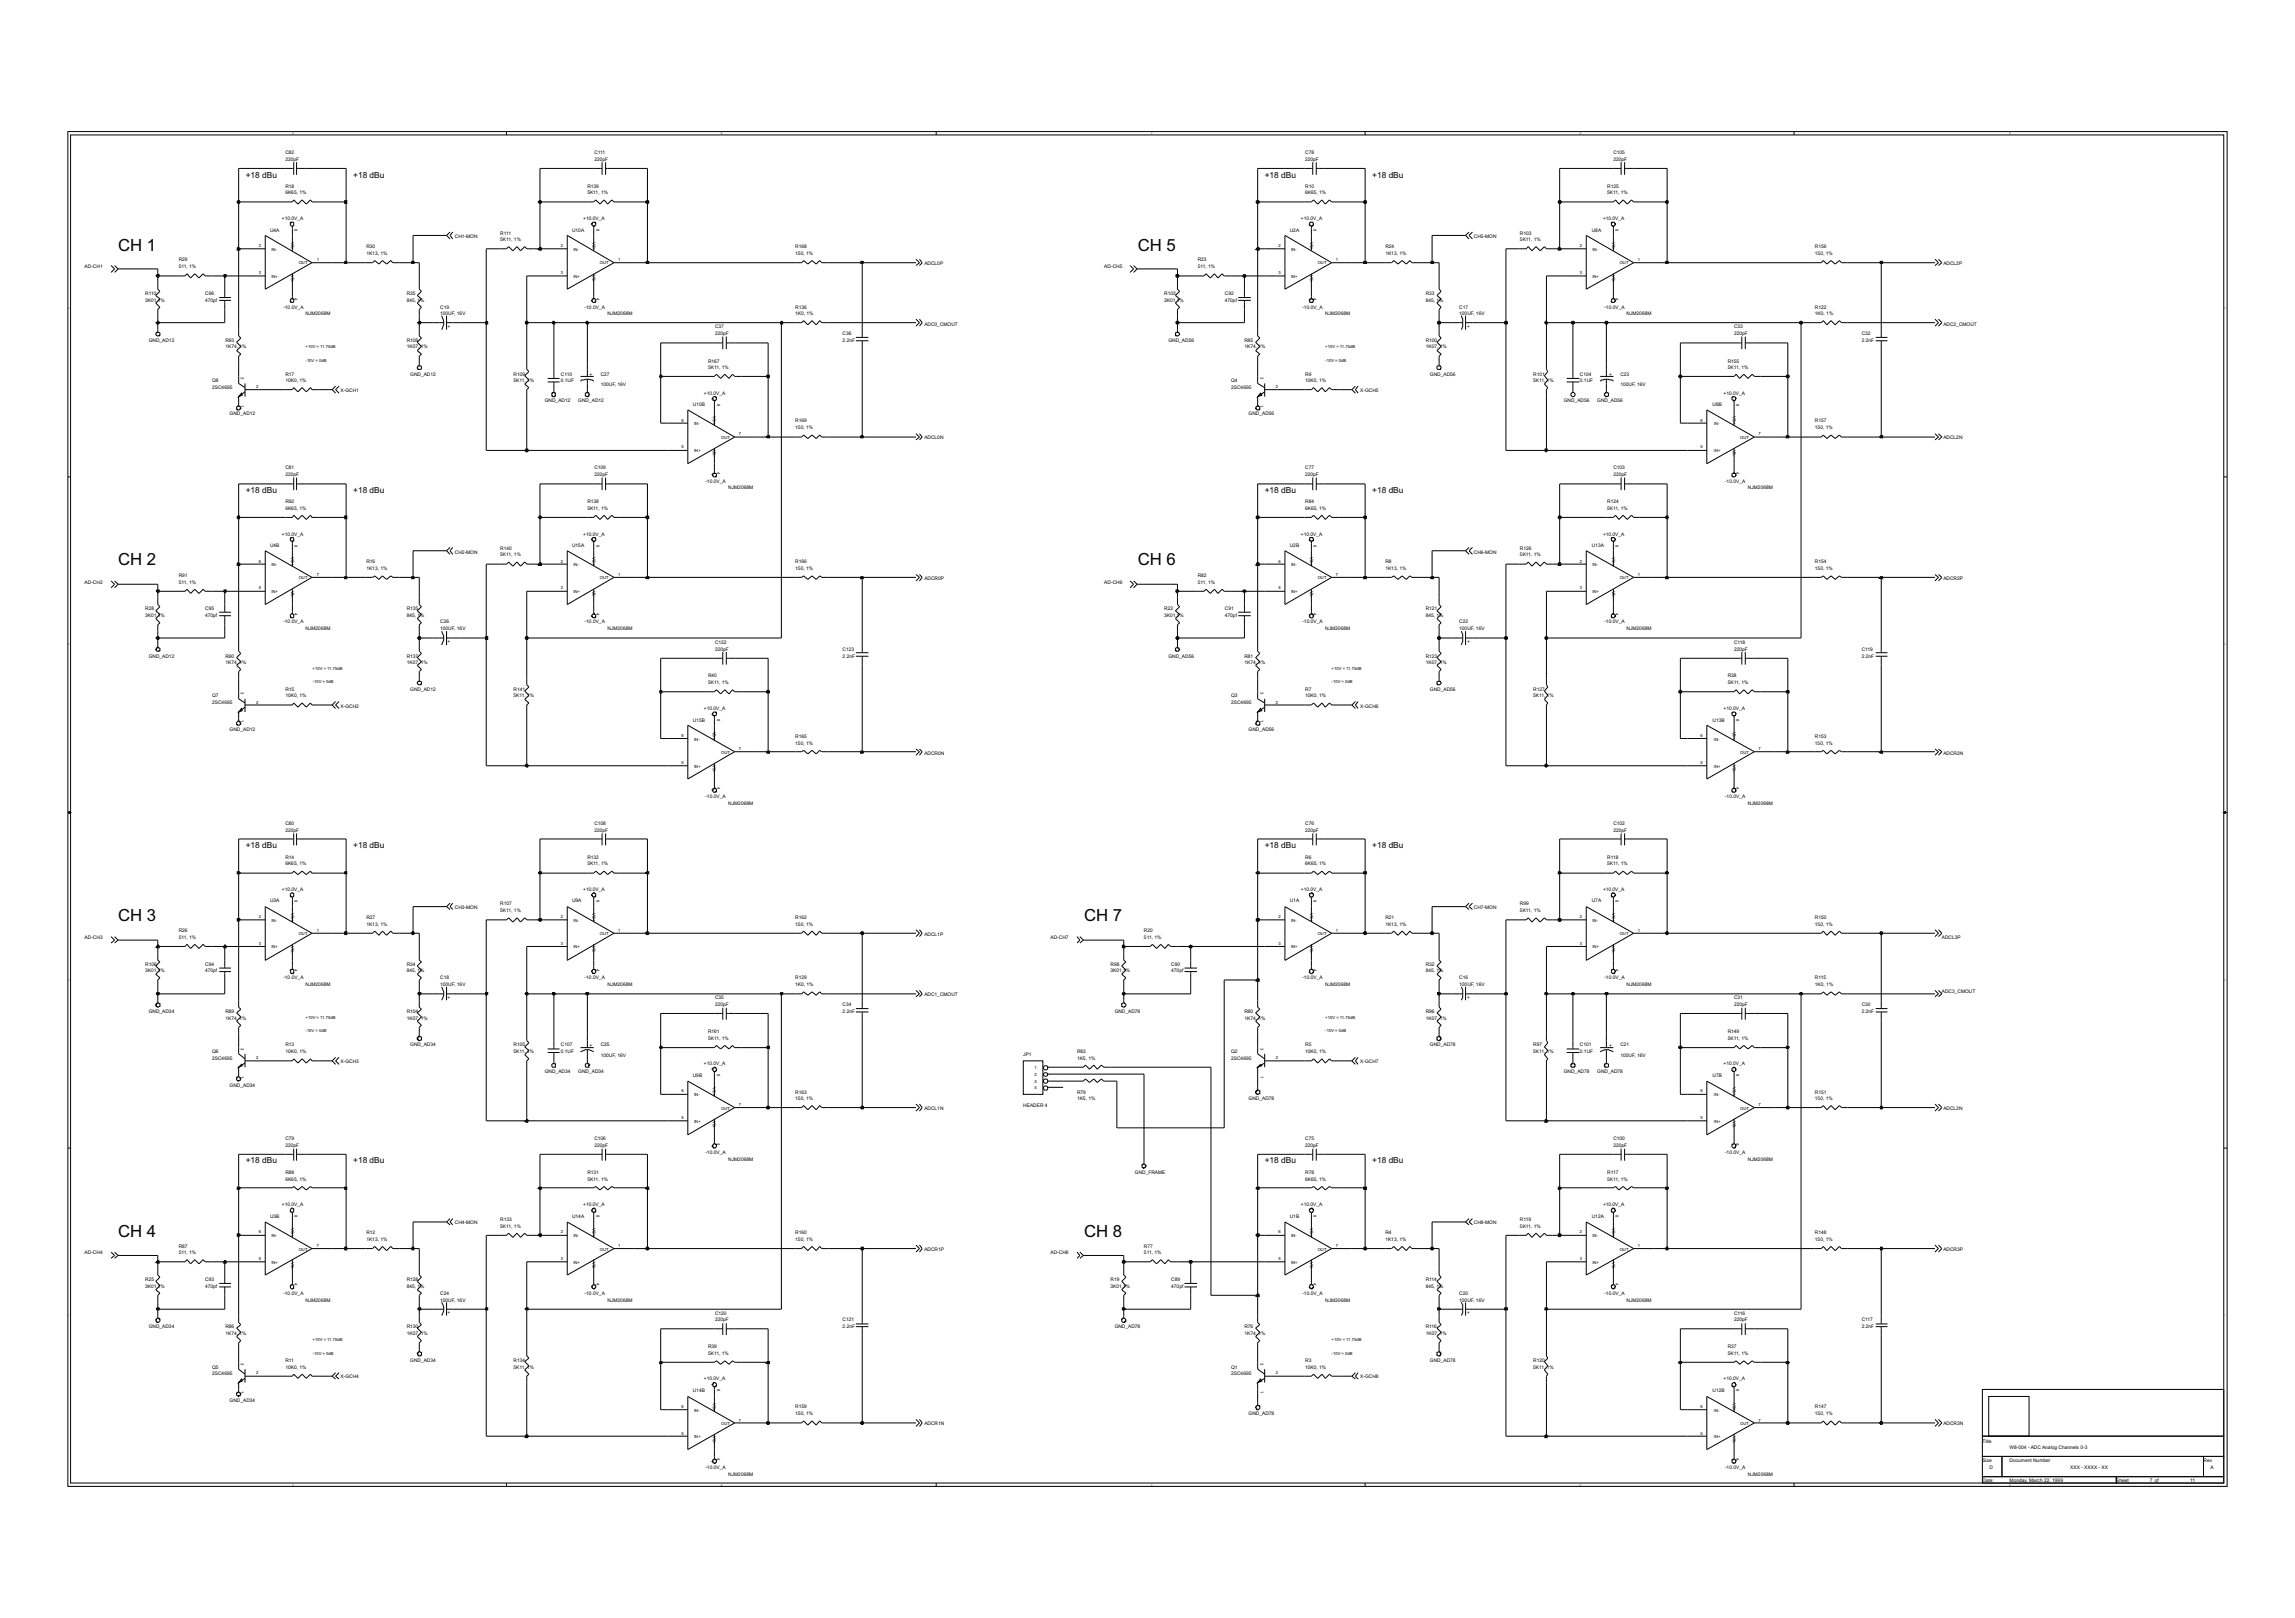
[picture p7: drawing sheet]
<svg xmlns="http://www.w3.org/2000/svg" width="210mm" height="148mm" viewBox="0 0 210 148" stroke-linecap="round" stroke-linejoin="round" font-family="sans-serif">
<defs><g id="words">
<g font-size="1.5" fill="#010202">
<text x="10.8" y="22.9">CH 1</text>
<text x="104.1" y="22.9">CH 5</text>
<text x="10.8" y="51.7">CH 2</text>
<text x="104.1" y="51.7">CH 6</text>
<text x="10.8" y="84.3">CH 3</text>
<text x="99.2" y="84.3">CH 7</text>
<text x="10.8" y="113.1">CH 4</text>
<text x="99.2" y="113.1">CH 8</text>
</g>
<g font-size=".8" fill="#010202">
<text x="22.5" y="16.2">+18 dBu</text>
<text x="32.3" y="16.2">+18 dBu</text>
<text x="115.7" y="16.2">+18 dBu</text>
<text x="125.6" y="16.2">+18 dBu</text>
<text x="22.5" y="45.1">+18 dBu</text>
<text x="32.3" y="45.1">+18 dBu</text>
<text x="115.7" y="45.1">+18 dBu</text>
<text x="125.6" y="45.1">+18 dBu</text>
<text x="22.5" y="77.6">+18 dBu</text>
<text x="32.3" y="77.6">+18 dBu</text>
<text x="115.7" y="77.6">+18 dBu</text>
<text x="125.6" y="77.6">+18 dBu</text>
<text x="22.5" y="106.4">+18 dBu</text>
<text x="32.3" y="106.4">+18 dBu</text>
<text x="115.7" y="106.4">+18 dBu</text>
<text x="125.6" y="106.4">+18 dBu</text>
</g>
<g font-size=".4" fill="#010202">
<text x="26.1" y="14.1">C82</text>
<text x="26.1" y="14.7">220pF</text>
<text x="26.1" y="17.2">R18</text>
<text x="26.1" y="17.8">6K65, 1%</text>
<text x="53.7" y="17.2">R139</text>
<text x="53.7" y="17.8">5K11, 1%</text>
<text x="54.4" y="14.1">C111</text>
<text x="54.4" y="14.7">220pF</text>
<text x="119.4" y="17.2">R10</text>
<text x="119.4" y="17.8">6K65, 1%</text>
<text x="119.4" y="14.1">C78</text>
<text x="119.4" y="14.7">220pF</text>
<text x="147.1" y="17.2">R125</text>
<text x="147.1" y="17.8">5K11, 1%</text>
<text x="147.6" y="14.1">C105</text>
<text x="147.6" y="14.7">220pF</text>
<text x="16.4" y="23.9">R29</text>
<text x="23.7" y="22.6">2</text>
<text x="24.7" y="21.2">U4A</text>
<text x="24.8" y="22.9">IN-</text>
<text x="25.8" y="20.1">+10.0V_A</text>
<text x="26.6" y="22.1" transform="rotate(90 26.6 22.1)">VS+</text>
<text x="27" y="21" transform="rotate(90 27 21)">8</text>
<text x="29" y="23.8">1</text>
<text x="33.5" y="22.7">R30</text>
<text x="33.5" y="23.3">1K13, 1%</text>
<text x="41.6" y="21.8">CH1-MON</text>
<text x="45.8" y="21.5">R111</text>
<text x="45.8" y="22.1">5K11, 1%</text>
<text x="51.3" y="22.6">2</text>
<text x="52.4" y="21.2">U10A</text>
<text x="52.5" y="22.9">IN-</text>
<text x="53.4" y="20.1">+10.0V_A</text>
<text x="54.2" y="22.1" transform="rotate(90 54.2 22.1)">VS+</text>
<text x="54.6" y="21" transform="rotate(90 54.6 21)">8</text>
<text x="56.6" y="23.8">1</text>
<text x="72.8" y="22.7">R168</text>
<text x="72.8" y="23.3">150, 1%</text>
<text x="109.6" y="23.9">R23</text>
<text x="117" y="22.6">2</text>
<text x="118" y="21.2">U2A</text>
<text x="118.1" y="22.9">IN-</text>
<text x="119" y="20.1">+10.0V_A</text>
<text x="119.9" y="22.1" transform="rotate(90 119.9 22.1)">VS+</text>
<text x="120.2" y="21" transform="rotate(90 120.2 21)">8</text>
<text x="122.2" y="23.8">1</text>
<text x="126.8" y="22.7">R24</text>
<text x="126.8" y="23.3">1K13, 1%</text>
<text x="134.9" y="21.8">CH5-MON</text>
<text x="139.1" y="21.5">R103</text>
<text x="139.1" y="22.1">5K11, 1%</text>
<text x="144.6" y="22.6">2</text>
<text x="145.7" y="21.2">U8A</text>
<text x="145.7" y="22.9">IN-</text>
<text x="146.7" y="20.1">+10.0V_A</text>
<text x="147.5" y="22.1" transform="rotate(90 147.5 22.1)">VS+</text>
<text x="147.8" y="21" transform="rotate(90 147.8 21)">8</text>
<text x="149.9" y="23.8">1</text>
<text x="166.1" y="22.7">R156</text>
<text x="166.1" y="23.3">150, 1%</text>
<text x="7.7" y="24.5">AD-CH1</text>
<text x="13.3" y="27">R110</text>
<text x="13.3" y="27.6">3K01,1%</text>
<text x="16.4" y="24.5">511, 1%</text>
<text x="18.8" y="27">C96</text>
<text x="18.8" y="27.6">470pf</text>
<text x="23.7" y="25">3</text>
<text x="24.8" y="25.4">IN+</text>
<text x="25.9" y="28.2">-10.0V_A</text>
<text x="26.6" y="25.2" transform="rotate(90 26.6 25.2)">VS-</text>
<text x="27" y="27.2" transform="rotate(90 27 27.2)">4</text>
<text x="27.3" y="24.2">OUT</text>
<text x="28" y="28.8">NJM2068M</text>
<text x="37.2" y="27">R35</text>
<text x="37.2" y="27.6">845, 1%</text>
<text x="40.3" y="28.2">C19</text>
<text x="40.3" y="28.8">100UF, 16V</text>
<text x="40.9" y="29.7" transform="rotate(90 40.9 29.7)">+</text>
<text x="51.3" y="25">3</text>
<text x="52.5" y="25.4">IN+</text>
<text x="53.5" y="28.2">-10.0V_A</text>
<text x="54.2" y="25.2" transform="rotate(90 54.2 25.2)">VS-</text>
<text x="54.6" y="27.2" transform="rotate(90 54.6 27.2)">4</text>
<text x="54.9" y="24.2">OUT</text>
<text x="55.6" y="28.8">NJM2068M</text>
<text x="72.8" y="28.2">R136</text>
<text x="72.8" y="28.8">1K0, 1%</text>
<text x="84.6" y="24.2">ADCL0P</text>
<text x="84.6" y="29.8">ADC0_CMOUT</text>
<text x="101" y="24.5">AD-CH5</text>
<text x="106.5" y="27">R102</text>
<text x="106.5" y="27.6">3K01,1%</text>
<text x="109.6" y="24.5">511, 1%</text>
<text x="112.1" y="27">C92</text>
<text x="112.1" y="27.6">470pf</text>
<text x="117" y="25">3</text>
<text x="118.1" y="25.4">IN+</text>
<text x="119.2" y="28.2">-10.0V_A</text>
<text x="119.9" y="25.2" transform="rotate(90 119.9 25.2)">VS-</text>
<text x="120.2" y="27.2" transform="rotate(90 120.2 27.2)">4</text>
<text x="120.6" y="24.2">OUT</text>
<text x="121.3" y="28.8">NJM2068M</text>
<text x="130.5" y="27">R33</text>
<text x="130.5" y="27.6">845, 1%</text>
<text x="133.5" y="28.2">C17</text>
<text x="133.5" y="28.8">100UF, 16V</text>
<text x="134.2" y="29.7" transform="rotate(90 134.2 29.7)">+</text>
<text x="144.6" y="25">3</text>
<text x="145.7" y="25.4">IN+</text>
<text x="146.8" y="28.2">-10.0V_A</text>
<text x="147.5" y="25.2" transform="rotate(90 147.5 25.2)">VS-</text>
<text x="147.8" y="27.2" transform="rotate(90 147.8 27.2)">4</text>
<text x="148.2" y="24.2">OUT</text>
<text x="148.8" y="28.8">NJM2068M</text>
<text x="166.1" y="28.2">R122</text>
<text x="166.1" y="28.8">1K0, 1%</text>
<text x="177.8" y="29.8">ADC2_CMOUT</text>
<text x="177.8" y="24.2">ADCL2P</text>
<text x="13.6" y="31.3">GND_AD12</text>
<text x="19.4" y="34.9">Q8</text>
<text x="19.4" y="35.6">2SC4695</text>
<text x="20.6" y="31.3">R93</text>
<text x="20.6" y="31.9">1K74, 1%</text>
<text x="22" y="34.5" transform="rotate(90 22 34.5)">3</text>
<text x="23.4" y="35.5">2</text>
<text x="26.1" y="34.4">R17</text>
<text x="26.1" y="34.9">10K0, 1%</text>
<text x="28" y="31.9">+10V = 11.75dB</text>
<text x="28" y="33.1">-10V = 0dB</text>
<text x="31.2" y="35.9">X-GCH1</text>
<text x="37.2" y="31.3">R108</text>
<text x="37.2" y="31.9">1K07, 1%</text>
<text x="37.5" y="34.4">GND_AD12</text>
<text x="47" y="34.4">R109</text>
<text x="47" y="34.9">5K11, 1%</text>
<text x="51.3" y="34.4">C110</text>
<text x="51.3" y="34.9">0.1UF</text>
<text x="53.9" y="34.4">+</text>
<text x="55" y="34.4">C27</text>
<text x="55" y="35.3">100UF, 16V</text>
<text x="64.8" y="33.2">R167</text>
<text x="64.8" y="33.7">5K11, 1%</text>
<text x="65.4" y="30">C37</text>
<text x="65.4" y="30.7">220pF</text>
<text x="77.1" y="30.7">C36</text>
<text x="77.1" y="31.3">2.2nF</text>
<text x="106.9" y="31.3">GND_AD56</text>
<text x="112.7" y="34.9">Q4</text>
<text x="112.7" y="35.6">2SC4695</text>
<text x="113.9" y="31.3">R85</text>
<text x="113.9" y="31.9">1K74, 1%</text>
<text x="115.3" y="34.5" transform="rotate(90 115.3 34.5)">3</text>
<text x="116.7" y="35.5">2</text>
<text x="119.4" y="34.4">R9</text>
<text x="119.4" y="34.9">10K0, 1%</text>
<text x="121.3" y="31.9">+10V = 11.75dB</text>
<text x="121.3" y="33.1">-10V = 0dB</text>
<text x="124.5" y="35.9">X-GCH5</text>
<text x="130.5" y="31.3">R100</text>
<text x="130.5" y="31.9">1K07, 1%</text>
<text x="130.8" y="34.4">GND_AD56</text>
<text x="140.3" y="34.4">R101</text>
<text x="140.3" y="34.9">5K11, 1%</text>
<text x="144.6" y="34.4">C104</text>
<text x="144.6" y="34.9">0.1UF</text>
<text x="147.2" y="34.4">+</text>
<text x="148.3" y="34.4">C23</text>
<text x="148.3" y="35.3">100UF, 16V</text>
<text x="158.1" y="33.2">R155</text>
<text x="158.1" y="33.7">5K11, 1%</text>
<text x="158.7" y="30">C33</text>
<text x="158.7" y="30.7">220pF</text>
<text x="170.3" y="30.7">C32</text>
<text x="170.3" y="31.3">2.2nF</text>
<text x="21" y="38">GND_AD12</text>
<text x="22" y="37.1" transform="rotate(90 22 37.1)">1</text>
<text x="49.9" y="36.8">GND_AD12</text>
<text x="52.9" y="36.8">GND_AD12</text>
<text x="62.4" y="38.6">6</text>
<text x="62.4" y="41">5</text>
<text x="63.4" y="37.2">U10B</text>
<text x="63.5" y="38.9">IN-</text>
<text x="63.5" y="41.4">IN+</text>
<text x="64.4" y="36.1">+10.0V_A</text>
<text x="65.2" y="38.1" transform="rotate(90 65.2 38.1)">VS+</text>
<text x="65.2" y="41.1" transform="rotate(90 65.2 41.1)">VS-</text>
<text x="65.6" y="36.9" transform="rotate(90 65.6 36.9)">8</text>
<text x="66" y="40.1">OUT</text>
<text x="67.6" y="39.8">7</text>
<text x="72.8" y="38.6">R169</text>
<text x="72.8" y="39.3">150, 1%</text>
<text x="84.6" y="40.2">ADCL0N</text>
<text x="114.3" y="38">GND_AD56</text>
<text x="115.3" y="37.1" transform="rotate(90 115.3 37.1)">1</text>
<text x="143.1" y="36.8">GND_AD56</text>
<text x="146.2" y="36.8">GND_AD56</text>
<text x="155.6" y="38.6">6</text>
<text x="155.6" y="41">5</text>
<text x="156.7" y="37.2">U8B</text>
<text x="156.8" y="38.9">IN-</text>
<text x="156.8" y="41.4">IN+</text>
<text x="157.7" y="36.1">+10.0V_A</text>
<text x="158.6" y="38.1" transform="rotate(90 158.6 38.1)">VS+</text>
<text x="158.6" y="41.1" transform="rotate(90 158.6 41.1)">VS-</text>
<text x="158.9" y="36.9" transform="rotate(90 158.9 36.9)">8</text>
<text x="159.2" y="40.1">OUT</text>
<text x="160.9" y="39.8">7</text>
<text x="166.1" y="38.6">R157</text>
<text x="166.1" y="39.3">150, 1%</text>
<text x="177.8" y="40.2">ADCL2N</text>
<text x="26.1" y="42.9">C81</text>
<text x="26.1" y="43.6">220pF</text>
<text x="26.1" y="46">R92</text>
<text x="26.1" y="46.6">6K65, 1%</text>
<text x="53.7" y="46">R138</text>
<text x="53.7" y="46.6">5K11, 1%</text>
<text x="54.4" y="42.9">C109</text>
<text x="54.4" y="43.6">220pF</text>
<text x="64.5" y="44.2">-10.0V_A</text>
<text x="65.6" y="43.2" transform="rotate(90 65.6 43.2)">4</text>
<text x="66.6" y="44.8">NJM2068M</text>
<text x="119.4" y="46">R84</text>
<text x="119.4" y="46.6">6K65, 1%</text>
<text x="119.4" y="42.9">C77</text>
<text x="119.4" y="43.6">220pF</text>
<text x="147.1" y="46">R124</text>
<text x="147.1" y="46.6">5K11, 1%</text>
<text x="147.6" y="42.9">C103</text>
<text x="147.6" y="43.6">220pF</text>
<text x="157.8" y="44.2">-10.0V_A</text>
<text x="158.9" y="43.2" transform="rotate(90 158.9 43.2)">4</text>
<text x="159.9" y="44.8">NJM2068M</text>
<text x="7.7" y="53.4">AD-CH2</text>
<text x="16.4" y="52.8">R91</text>
<text x="16.4" y="53.4">511, 1%</text>
<text x="23.7" y="51.5">6</text>
<text x="23.7" y="53.9">5</text>
<text x="24.7" y="50.1">U4B</text>
<text x="24.8" y="51.8">IN-</text>
<text x="25.8" y="49">+10.0V_A</text>
<text x="26.6" y="51" transform="rotate(90 26.6 51)">VS+</text>
<text x="27" y="49.8" transform="rotate(90 27 49.8)">8</text>
<text x="27.3" y="53">OUT</text>
<text x="29" y="52.7">7</text>
<text x="33.5" y="51.5">R16</text>
<text x="33.5" y="52.2">1K13, 1%</text>
<text x="41.6" y="50.6">CH2-MON</text>
<text x="45.8" y="50.3">R140</text>
<text x="45.8" y="50.9">5K11, 1%</text>
<text x="51.3" y="51.5">2</text>
<text x="51.3" y="53.9">3</text>
<text x="52.4" y="50.1">U15A</text>
<text x="52.5" y="51.8">IN-</text>
<text x="53.4" y="49">+10.0V_A</text>
<text x="54.2" y="51" transform="rotate(90 54.2 51)">VS+</text>
<text x="54.6" y="49.8" transform="rotate(90 54.6 49.8)">8</text>
<text x="54.9" y="53">OUT</text>
<text x="56.6" y="52.7">1</text>
<text x="72.8" y="51.5">R166</text>
<text x="72.8" y="52.2">150, 1%</text>
<text x="84.6" y="53.1">ADCR0P</text>
<text x="101" y="53.4">AD-CH6</text>
<text x="109.6" y="52.8">R82</text>
<text x="109.6" y="53.4">511, 1%</text>
<text x="117" y="51.5">6</text>
<text x="117" y="53.9">5</text>
<text x="118" y="50.1">U2B</text>
<text x="118.1" y="51.8">IN-</text>
<text x="119" y="49">+10.0V_A</text>
<text x="119.9" y="51" transform="rotate(90 119.9 51)">VS+</text>
<text x="120.2" y="49.8" transform="rotate(90 120.2 49.8)">8</text>
<text x="120.6" y="53">OUT</text>
<text x="122.2" y="52.7">7</text>
<text x="126.8" y="51.5">R8</text>
<text x="126.8" y="52.2">1K13, 1%</text>
<text x="134.9" y="50.6">CH6-MON</text>
<text x="139.1" y="50.3">R126</text>
<text x="139.1" y="50.9">5K11, 1%</text>
<text x="144.6" y="51.5">2</text>
<text x="144.6" y="53.9">3</text>
<text x="145.7" y="50.1">U13A</text>
<text x="145.7" y="51.8">IN-</text>
<text x="146.7" y="49">+10.0V_A</text>
<text x="147.5" y="51" transform="rotate(90 147.5 51)">VS+</text>
<text x="147.8" y="49.8" transform="rotate(90 147.8 49.8)">8</text>
<text x="148.2" y="53">OUT</text>
<text x="149.9" y="52.7">1</text>
<text x="166.1" y="51.5">R154</text>
<text x="166.1" y="52.2">150, 1%</text>
<text x="177.8" y="53.1">ADCR2P</text>
<text x="13.3" y="55.8">R28</text>
<text x="13.3" y="56.4">3K01,1%</text>
<text x="18.8" y="55.8">C95</text>
<text x="18.8" y="56.4">470pf</text>
<text x="24.8" y="54.3">IN+</text>
<text x="25.9" y="57">-10.0V_A</text>
<text x="26.6" y="54" transform="rotate(90 26.6 54)">VS-</text>
<text x="27" y="56.1" transform="rotate(90 27 56.1)">4</text>
<text x="28" y="57.7">NJM2068M</text>
<text x="37.2" y="55.8">R135</text>
<text x="37.2" y="56.4">845, 1%</text>
<text x="40.3" y="57">C26</text>
<text x="40.3" y="57.7">100UF, 16V</text>
<text x="40.9" y="58.6" transform="rotate(90 40.9 58.6)">+</text>
<text x="52.5" y="54.3">IN+</text>
<text x="53.5" y="57">-10.0V_A</text>
<text x="54.2" y="54" transform="rotate(90 54.2 54)">VS-</text>
<text x="54.6" y="56.1" transform="rotate(90 54.6 56.1)">4</text>
<text x="55.6" y="57.7">NJM2068M</text>
<text x="65.4" y="58.9">C122</text>
<text x="65.4" y="59.5">220pF</text>
<text x="77.1" y="59.5">C123</text>
<text x="106.5" y="55.8">R22</text>
<text x="106.5" y="56.4">3K01,1%</text>
<text x="112.1" y="55.8">C91</text>
<text x="112.1" y="56.4">470pf</text>
<text x="118.1" y="54.3">IN+</text>
<text x="119.2" y="57">-10.0V_A</text>
<text x="119.9" y="54" transform="rotate(90 119.9 54)">VS-</text>
<text x="120.2" y="56.1" transform="rotate(90 120.2 56.1)">4</text>
<text x="121.3" y="57.7">NJM2068M</text>
<text x="130.5" y="55.8">R121</text>
<text x="130.5" y="56.4">845, 1%</text>
<text x="133.5" y="57">C22</text>
<text x="133.5" y="57.7">100UF, 16V</text>
<text x="134.2" y="58.6" transform="rotate(90 134.2 58.6)">+</text>
<text x="145.7" y="54.3">IN+</text>
<text x="146.8" y="57">-10.0V_A</text>
<text x="147.5" y="54" transform="rotate(90 147.5 54)">VS-</text>
<text x="147.8" y="56.1" transform="rotate(90 147.8 56.1)">4</text>
<text x="148.8" y="57.7">NJM2068M</text>
<text x="158.7" y="58.9">C118</text>
<text x="158.7" y="59.5">220pF</text>
<text x="170.3" y="59.5">C119</text>
<text x="13.6" y="60.2">GND_AD12</text>
<text x="19.4" y="63.8">Q7</text>
<text x="19.4" y="64.4">2SC4695</text>
<text x="20.6" y="60.2">R90</text>
<text x="20.6" y="60.7">1K74, 1%</text>
<text x="22" y="63.3" transform="rotate(90 22 63.3)">3</text>
<text x="22" y="65.9" transform="rotate(90 22 65.9)">1</text>
<text x="23.4" y="64.4">2</text>
<text x="26.1" y="63.2">R15</text>
<text x="26.1" y="63.8">10K0, 1%</text>
<text x="28.6" y="61.3">+10V = 11.75dB</text>
<text x="28.6" y="62.5">-10V = 0dB</text>
<text x="31.2" y="64.7">X-GCH2</text>
<text x="37.2" y="60.2">R137</text>
<text x="37.2" y="60.7">1K07, 1%</text>
<text x="37.5" y="63.2">GND_AD12</text>
<text x="47" y="63.2">R141</text>
<text x="47" y="63.8">5K11, 1%</text>
<text x="64.4" y="64.9">+10.0V_A</text>
<text x="64.8" y="61.9">R40</text>
<text x="64.8" y="62.6">5K11, 1%</text>
<text x="65.6" y="65.8" transform="rotate(90 65.6 65.8)">8</text>
<text x="77.1" y="60.2">2.2nF</text>
<text x="106.9" y="60.2">GND_AD56</text>
<text x="112.7" y="63.8">Q3</text>
<text x="112.7" y="64.4">2SC4695</text>
<text x="113.9" y="60.2">R81</text>
<text x="113.9" y="60.7">1K74, 1%</text>
<text x="115.3" y="63.3" transform="rotate(90 115.3 63.3)">3</text>
<text x="115.3" y="65.9" transform="rotate(90 115.3 65.9)">1</text>
<text x="116.7" y="64.4">2</text>
<text x="119.4" y="63.2">R7</text>
<text x="119.4" y="63.8">10K0, 1%</text>
<text x="121.8" y="62.5">-10V = 0dB</text>
<text x="121.8" y="61.3">+10V = 11.75dB</text>
<text x="124.5" y="64.7">X-GCH6</text>
<text x="130.5" y="60.2">R123</text>
<text x="130.5" y="60.7">1K07, 1%</text>
<text x="130.8" y="63.2">GND_AD56</text>
<text x="140.3" y="63.2">R127</text>
<text x="140.3" y="63.8">5K11, 1%</text>
<text x="157.7" y="64.9">+10.0V_A</text>
<text x="158.1" y="61.9">R38</text>
<text x="158.1" y="62.6">5K11, 1%</text>
<text x="158.9" y="65.8" transform="rotate(90 158.9 65.8)">8</text>
<text x="170.3" y="60.2">2.2nF</text>
<text x="21" y="66.8">GND_AD12</text>
<text x="62.4" y="67.4">6</text>
<text x="62.4" y="69.8">5</text>
<text x="63.4" y="66">U15B</text>
<text x="63.5" y="67.7">IN-</text>
<text x="63.5" y="70.2">IN+</text>
<text x="65.2" y="66.9" transform="rotate(90 65.2 66.9)">VS+</text>
<text x="65.2" y="70" transform="rotate(90 65.2 70)">VS-</text>
<text x="66" y="69">OUT</text>
<text x="67.6" y="68.6">7</text>
<text x="72.8" y="67.5">R165</text>
<text x="72.8" y="68.1">150, 1%</text>
<text x="84.6" y="69">ADCR0N</text>
<text x="114.3" y="66.8">GND_AD56</text>
<text x="155.6" y="67.4">6</text>
<text x="155.6" y="69.8">5</text>
<text x="156.7" y="66">U13B</text>
<text x="156.8" y="67.7">IN-</text>
<text x="156.8" y="70.2">IN+</text>
<text x="158.6" y="66.9" transform="rotate(90 158.6 66.9)">VS+</text>
<text x="158.6" y="70" transform="rotate(90 158.6 70)">VS-</text>
<text x="159.2" y="69">OUT</text>
<text x="160.9" y="68.6">7</text>
<text x="166.1" y="67.5">R153</text>
<text x="166.1" y="68.1">150, 1%</text>
<text x="177.8" y="69">ADCR2N</text>
<text x="26.1" y="75.5">C80</text>
<text x="26.1" y="76.1">220pF</text>
<text x="54.4" y="75.5">C108</text>
<text x="54.4" y="76.1">220pF</text>
<text x="64.5" y="73">-10.0V_A</text>
<text x="65.6" y="72" transform="rotate(90 65.6 72)">4</text>
<text x="66.6" y="73.6">NJM2068M</text>
<text x="119.4" y="75.5">C76</text>
<text x="119.4" y="76.1">220pF</text>
<text x="147.6" y="75.5">C102</text>
<text x="147.6" y="76.1">220pF</text>
<text x="157.8" y="73">-10.0V_A</text>
<text x="158.9" y="72" transform="rotate(90 158.9 72)">4</text>
<text x="159.9" y="73.6">NJM2068M</text>
<text x="23.7" y="84">2</text>
<text x="24.7" y="82.5">U3A</text>
<text x="25.8" y="81.5">+10.0V_A</text>
<text x="26.1" y="78.5">R14</text>
<text x="26.1" y="79.2">6K65, 1%</text>
<text x="26.6" y="83.5" transform="rotate(90 26.6 83.5)">VS+</text>
<text x="27" y="82.3" transform="rotate(90 27 82.3)">8</text>
<text x="41.6" y="83.1">CH3-MON</text>
<text x="45.8" y="82.8">R107</text>
<text x="45.8" y="83.4">5K11, 1%</text>
<text x="51.3" y="84">2</text>
<text x="52.4" y="82.5">U9A</text>
<text x="53.4" y="81.5">+10.0V_A</text>
<text x="53.7" y="78.5">R132</text>
<text x="53.7" y="79.2">5K11, 1%</text>
<text x="54.2" y="83.5" transform="rotate(90 54.2 83.5)">VS+</text>
<text x="54.6" y="82.3" transform="rotate(90 54.6 82.3)">8</text>
<text x="117" y="84">2</text>
<text x="118" y="82.5">U1A</text>
<text x="119" y="81.5">+10.0V_A</text>
<text x="119.4" y="78.5">R6</text>
<text x="119.4" y="79.2">6K65, 1%</text>
<text x="119.9" y="83.5" transform="rotate(90 119.9 83.5)">VS+</text>
<text x="120.2" y="82.3" transform="rotate(90 120.2 82.3)">8</text>
<text x="134.9" y="83.1">CH7-MON</text>
<text x="139.1" y="82.8">R99</text>
<text x="139.1" y="83.4">5K11, 1%</text>
<text x="144.6" y="84">2</text>
<text x="145.7" y="82.5">U7A</text>
<text x="146.7" y="81.5">+10.0V_A</text>
<text x="147.1" y="78.5">R118</text>
<text x="147.1" y="79.2">5K11, 1%</text>
<text x="147.5" y="83.5" transform="rotate(90 147.5 83.5)">VS+</text>
<text x="147.8" y="82.3" transform="rotate(90 147.8 82.3)">8</text>
<text x="7.7" y="85.9">AD-CH3</text>
<text x="13.3" y="88.4">R106</text>
<text x="13.3" y="88.9">3K01,1%</text>
<text x="16.4" y="85.3">R26</text>
<text x="16.4" y="85.9">511, 1%</text>
<text x="18.8" y="88.4">C94</text>
<text x="18.8" y="88.9">470pf</text>
<text x="23.7" y="86.4">3</text>
<text x="24.8" y="84.3">IN-</text>
<text x="24.8" y="86.8">IN+</text>
<text x="25.9" y="89.6">-10.0V_A</text>
<text x="26.6" y="86.6" transform="rotate(90 26.6 86.6)">VS-</text>
<text x="27" y="88.6" transform="rotate(90 27 88.6)">4</text>
<text x="27.3" y="85.5">OUT</text>
<text x="29" y="85.2">1</text>
<text x="33.5" y="84.1">R27</text>
<text x="33.5" y="84.7">1K13, 1%</text>
<text x="37.2" y="88.4">R34</text>
<text x="37.2" y="88.9">845, 1%</text>
<text x="40.3" y="89.6">C18</text>
<text x="51.3" y="86.4">3</text>
<text x="52.5" y="84.3">IN-</text>
<text x="52.5" y="86.8">IN+</text>
<text x="53.5" y="89.6">-10.0V_A</text>
<text x="54.2" y="86.6" transform="rotate(90 54.2 86.6)">VS-</text>
<text x="54.6" y="88.6" transform="rotate(90 54.6 88.6)">4</text>
<text x="54.9" y="85.5">OUT</text>
<text x="56.6" y="85.2">1</text>
<text x="72.8" y="89.6">R129</text>
<text x="72.8" y="84.1">R162</text>
<text x="72.8" y="84.7">150, 1%</text>
<text x="84.6" y="85.6">ADCL1P</text>
<text x="96.1" y="85.9">AD-CH7</text>
<text x="101.6" y="88.4">R98</text>
<text x="101.6" y="88.9">3K01,1%</text>
<text x="104.7" y="85.3">R20</text>
<text x="104.7" y="85.9">511, 1%</text>
<text x="107.2" y="88.4">C90</text>
<text x="107.2" y="88.9">470pf</text>
<text x="117" y="86.4">3</text>
<text x="118.1" y="84.3">IN-</text>
<text x="118.1" y="86.8">IN+</text>
<text x="119.2" y="89.6">-10.0V_A</text>
<text x="119.9" y="86.6" transform="rotate(90 119.9 86.6)">VS-</text>
<text x="120.2" y="88.6" transform="rotate(90 120.2 88.6)">4</text>
<text x="120.6" y="85.5">OUT</text>
<text x="122.2" y="85.2">1</text>
<text x="126.8" y="84.1">R21</text>
<text x="126.8" y="84.7">1K13, 1%</text>
<text x="130.5" y="88.4">R32</text>
<text x="130.5" y="88.9">845, 1%</text>
<text x="133.5" y="89.6">C16</text>
<text x="144.6" y="86.4">3</text>
<text x="145.7" y="84.3">IN-</text>
<text x="145.7" y="86.8">IN+</text>
<text x="146.8" y="89.6">-10.0V_A</text>
<text x="147.5" y="86.6" transform="rotate(90 147.5 86.6)">VS-</text>
<text x="147.8" y="88.6" transform="rotate(90 147.8 88.6)">4</text>
<text x="148.2" y="85.5">OUT</text>
<text x="149.9" y="85.2">1</text>
<text x="166.1" y="89.6">R115</text>
<text x="166.1" y="84.1">R150</text>
<text x="166.1" y="84.7">150, 1%</text>
<text x="177.7" y="85.9">ADCL3P</text>
<text x="13.6" y="92.6">GND_AD34</text>
<text x="20.6" y="92.6">R89</text>
<text x="20.6" y="93.3">1K74, 1%</text>
<text x="22" y="95.8" transform="rotate(90 22 95.8)">3</text>
<text x="26.1" y="95.7">R13</text>
<text x="28" y="90.2">NJM2068M</text>
<text x="28" y="93.2">+10V = 11.75dB</text>
<text x="28" y="94.4">-10V = 0dB</text>
<text x="37.2" y="92.6">R104</text>
<text x="37.2" y="93.3">1K07, 1%</text>
<text x="37.5" y="95.7">GND_AD34</text>
<text x="40.3" y="90.2">100UF, 16V</text>
<text x="40.9" y="91.1" transform="rotate(90 40.9 91.1)">+</text>
<text x="47" y="95.7">R105</text>
<text x="51.3" y="95.7">C107</text>
<text x="53.9" y="95.8">+</text>
<text x="55" y="95.7">C25</text>
<text x="55.6" y="90.2">NJM2068M</text>
<text x="64.8" y="94.5">R161</text>
<text x="64.8" y="95.1">5K11, 1%</text>
<text x="65.4" y="91.4">C35</text>
<text x="65.4" y="92.1">220pF</text>
<text x="72.8" y="90.2">1K0, 1%</text>
<text x="77.1" y="92.1">C34</text>
<text x="77.1" y="92.6">2.2nF</text>
<text x="84.6" y="91.1">ADC1_CMOUT</text>
<text x="102" y="92.6">GND_AD78</text>
<text x="113.9" y="92.6">R80</text>
<text x="113.9" y="93.3">1K74, 1%</text>
<text x="115.3" y="95.8" transform="rotate(90 115.3 95.8)">3</text>
<text x="119.4" y="95.7">R5</text>
<text x="121.3" y="90.2">NJM2068M</text>
<text x="121.3" y="94.4">-10V = 0dB</text>
<text x="121.3" y="93.2">+10V = 11.75dB</text>
<text x="130.5" y="92.6">R96</text>
<text x="130.5" y="93.3">1K07, 1%</text>
<text x="130.8" y="95.7">GND_AD78</text>
<text x="133.5" y="90.2">100UF, 16V</text>
<text x="134.2" y="91.1" transform="rotate(90 134.2 91.1)">+</text>
<text x="140.3" y="95.7">R97</text>
<text x="144.6" y="95.7">C101</text>
<text x="147.2" y="95.8">+</text>
<text x="148.3" y="95.7">C21</text>
<text x="148.8" y="90.2">NJM2068M</text>
<text x="158.1" y="94.5">R149</text>
<text x="158.1" y="95.1">5K11, 1%</text>
<text x="158.7" y="91.4">C31</text>
<text x="158.7" y="92.1">220pF</text>
<text x="166.1" y="90.2">1K0, 1%</text>
<text x="170.3" y="92.1">C30</text>
<text x="170.3" y="92.6">2.2nF</text>
<text x="177.7" y="90.8">ADC3_CMOUT</text>
<text x="19.4" y="96.3">Q6</text>
<text x="19.4" y="96.9">2SC4695</text>
<text x="21" y="99.4">GND_AD34</text>
<text x="22" y="98.4" transform="rotate(90 22 98.4)">1</text>
<text x="23.4" y="96.9">2</text>
<text x="26.1" y="96.3">10K0, 1%</text>
<text x="31.2" y="97.2">X-GCH3</text>
<text x="47" y="96.3">5K11, 1%</text>
<text x="49.9" y="98.2">GND_AD34</text>
<text x="51.3" y="96.3">0.1UF</text>
<text x="52.9" y="98.2">GND_AD34</text>
<text x="55" y="96.7">100UF, 16V</text>
<text x="62.4" y="99.9">6</text>
<text x="63.4" y="98.5">U9B</text>
<text x="63.5" y="100.3">IN-</text>
<text x="64.4" y="97.4">+10.0V_A</text>
<text x="65.2" y="99.5" transform="rotate(90 65.2 99.5)">VS+</text>
<text x="65.6" y="98.2" transform="rotate(90 65.6 98.2)">8</text>
<text x="66" y="101.5">OUT</text>
<text x="67.6" y="101.2">7</text>
<text x="72.8" y="100">R163</text>
<text x="72.8" y="100.6">150, 1%</text>
<text x="84.6" y="101.6">ADCL1N</text>
<text x="93.6" y="96.6">JP1</text>
<text x="93.6" y="101.3">HEADER 4</text>
<text x="94.7" y="97.8">1</text>
<text x="94.7" y="98.4">2</text>
<text x="94.7" y="99.1">3</text>
<text x="94.7" y="99.7">4</text>
<text x="98.6" y="96.3">R83</text>
<text x="98.6" y="96.9">1K5, 1%</text>
<text x="98.6" y="100">R79</text>
<text x="98.6" y="100.6">1K5, 1%</text>
<text x="112.7" y="96.3">Q2</text>
<text x="112.7" y="96.9">2SC4695</text>
<text x="114.3" y="100.6">GND_AD78</text>
<text x="115.3" y="98.4" transform="rotate(90 115.3 98.4)">1</text>
<text x="116.7" y="96.9">2</text>
<text x="119.4" y="96.3">10K0, 1%</text>
<text x="124.5" y="97.2">X-GCH7</text>
<text x="140.3" y="96.3">5K11, 1%</text>
<text x="143.1" y="98.2">GND_AD78</text>
<text x="144.6" y="96.3">0.1UF</text>
<text x="146.2" y="98.2">GND_AD78</text>
<text x="148.3" y="96.7">100UF, 16V</text>
<text x="155.6" y="99.9">6</text>
<text x="156.7" y="98.5">U7B</text>
<text x="156.8" y="100.3">IN-</text>
<text x="157.7" y="97.4">+10.0V_A</text>
<text x="158.6" y="99.5" transform="rotate(90 158.6 99.5)">VS+</text>
<text x="158.9" y="98.2" transform="rotate(90 158.9 98.2)">8</text>
<text x="159.2" y="101.5">OUT</text>
<text x="160.9" y="101.2">7</text>
<text x="166.1" y="100">R151</text>
<text x="166.1" y="100.6">150, 1%</text>
<text x="177.8" y="101.6">ADCL3N</text>
<text x="26.1" y="107.4">R88</text>
<text x="26.1" y="104.3">C79</text>
<text x="26.1" y="104.9">220pF</text>
<text x="53.7" y="107.4">R131</text>
<text x="54.4" y="104.3">C106</text>
<text x="54.4" y="104.9">220pF</text>
<text x="62.4" y="102.4">5</text>
<text x="63.5" y="102.7">IN+</text>
<text x="64.5" y="105.5">-10.0V_A</text>
<text x="65.2" y="102.5" transform="rotate(90 65.2 102.5)">VS-</text>
<text x="65.6" y="104.6" transform="rotate(90 65.6 104.6)">4</text>
<text x="66.6" y="106.2">NJM2068M</text>
<text x="103.9" y="107.4">GND_FRAME</text>
<text x="119.4" y="107.4">R78</text>
<text x="119.4" y="104.3">C75</text>
<text x="119.4" y="104.9">220pF</text>
<text x="147.1" y="107.4">R117</text>
<text x="147.6" y="104.3">C100</text>
<text x="147.6" y="104.9">220pF</text>
<text x="155.6" y="102.4">5</text>
<text x="156.8" y="102.7">IN+</text>
<text x="157.8" y="105.5">-10.0V_A</text>
<text x="158.6" y="102.5" transform="rotate(90 158.6 102.5)">VS-</text>
<text x="158.9" y="104.6" transform="rotate(90 158.9 104.6)">4</text>
<text x="159.9" y="106.2">NJM2068M</text>
<text x="23.7" y="112.8">6</text>
<text x="24.7" y="111.4">U3B</text>
<text x="24.8" y="113.2">IN-</text>
<text x="25.8" y="110.3">+10.0V_A</text>
<text x="26.1" y="108">6K65, 1%</text>
<text x="26.6" y="112.4" transform="rotate(90 26.6 112.4)">VS+</text>
<text x="27" y="111.1" transform="rotate(90 27 111.1)">8</text>
<text x="33.5" y="112.9">R12</text>
<text x="33.5" y="113.5">1K13, 1%</text>
<text x="41.6" y="112">CH4-MON</text>
<text x="45.8" y="111.7">R133</text>
<text x="45.8" y="112.3">5K11, 1%</text>
<text x="51.3" y="112.8">2</text>
<text x="52.4" y="111.4">U14A</text>
<text x="52.5" y="113.2">IN-</text>
<text x="53.4" y="110.3">+10.0V_A</text>
<text x="53.7" y="108">5K11, 1%</text>
<text x="54.2" y="112.4" transform="rotate(90 54.2 112.4)">VS+</text>
<text x="54.6" y="111.1" transform="rotate(90 54.6 111.1)">8</text>
<text x="72.8" y="112.9">R160</text>
<text x="72.8" y="113.5">150, 1%</text>
<text x="117" y="112.8">6</text>
<text x="118" y="111.4">U1B</text>
<text x="118.1" y="113.2">IN-</text>
<text x="119" y="110.3">+10.0V_A</text>
<text x="119.4" y="108">6K65, 1%</text>
<text x="119.9" y="112.4" transform="rotate(90 119.9 112.4)">VS+</text>
<text x="120.2" y="111.1" transform="rotate(90 120.2 111.1)">8</text>
<text x="126.8" y="112.9">R4</text>
<text x="126.8" y="113.5">1K13, 1%</text>
<text x="134.9" y="112">CH8-MON</text>
<text x="139.1" y="111.7">R119</text>
<text x="139.1" y="112.3">5K11, 1%</text>
<text x="144.6" y="112.8">2</text>
<text x="145.7" y="111.4">U12A</text>
<text x="145.7" y="113.2">IN-</text>
<text x="146.7" y="110.3">+10.0V_A</text>
<text x="147.1" y="108">5K11, 1%</text>
<text x="147.5" y="112.4" transform="rotate(90 147.5 112.4)">VS+</text>
<text x="147.8" y="111.1" transform="rotate(90 147.8 111.1)">8</text>
<text x="166.1" y="112.9">R148</text>
<text x="166.1" y="113.5">150, 1%</text>
<text x="7.7" y="114.7">AD-CH4</text>
<text x="13.3" y="117.2">R25</text>
<text x="13.3" y="117.8">3K01,1%</text>
<text x="16.4" y="114.1">R87</text>
<text x="16.4" y="114.7">511, 1%</text>
<text x="18.8" y="117.2">C93</text>
<text x="18.8" y="117.8">470pf</text>
<text x="23.7" y="115.3">5</text>
<text x="24.8" y="115.6">IN+</text>
<text x="25.9" y="118.4">-10.0V_A</text>
<text x="26.6" y="115.4" transform="rotate(90 26.6 115.4)">VS-</text>
<text x="27" y="117.4" transform="rotate(90 27 117.4)">4</text>
<text x="27.3" y="114.4">OUT</text>
<text x="28" y="119.1">NJM2068M</text>
<text x="29" y="114.1">7</text>
<text x="37.2" y="117.2">R128</text>
<text x="37.2" y="117.8">845, 1%</text>
<text x="40.3" y="118.4">C24</text>
<text x="40.3" y="119.1">100UF, 16V</text>
<text x="40.9" y="120" transform="rotate(90 40.9 120)">+</text>
<text x="51.3" y="115.3">3</text>
<text x="52.5" y="115.6">IN+</text>
<text x="53.5" y="118.4">-10.0V_A</text>
<text x="54.2" y="115.4" transform="rotate(90 54.2 115.4)">VS-</text>
<text x="54.6" y="117.4" transform="rotate(90 54.6 117.4)">4</text>
<text x="54.9" y="114.4">OUT</text>
<text x="55.6" y="119.1">NJM2068M</text>
<text x="56.6" y="114.1">1</text>
<text x="84.6" y="114.4">ADCR1P</text>
<text x="96.1" y="114.7">AD-CH8</text>
<text x="101.6" y="117.2">R19</text>
<text x="101.6" y="117.8">3K01,1%</text>
<text x="104.7" y="114.1">R77</text>
<text x="104.7" y="114.7">511, 1%</text>
<text x="107.2" y="117.2">C89</text>
<text x="107.2" y="117.8">470pf</text>
<text x="117" y="115.3">5</text>
<text x="118.1" y="115.6">IN+</text>
<text x="119.2" y="118.4">-10.0V_A</text>
<text x="119.9" y="115.4" transform="rotate(90 119.9 115.4)">VS-</text>
<text x="120.2" y="117.4" transform="rotate(90 120.2 117.4)">4</text>
<text x="120.6" y="114.4">OUT</text>
<text x="121.3" y="119.1">NJM2068M</text>
<text x="122.2" y="114.1">7</text>
<text x="130.5" y="117.2">R114</text>
<text x="130.5" y="117.8">845, 1%</text>
<text x="133.5" y="118.4">C20</text>
<text x="133.5" y="119.1">100UF, 16V</text>
<text x="134.2" y="120" transform="rotate(90 134.2 120)">+</text>
<text x="144.6" y="115.3">3</text>
<text x="145.7" y="115.6">IN+</text>
<text x="146.8" y="118.4">-10.0V_A</text>
<text x="147.5" y="115.4" transform="rotate(90 147.5 115.4)">VS-</text>
<text x="147.8" y="117.4" transform="rotate(90 147.8 117.4)">4</text>
<text x="148.2" y="114.4">OUT</text>
<text x="148.8" y="119.1">NJM2068M</text>
<text x="149.9" y="114.1">1</text>
<text x="177.8" y="114.4">ADCR3P</text>
<text x="13.6" y="121.5">GND_AD34</text>
<text x="19.4" y="125.2">Q5</text>
<text x="19.4" y="125.8">2SC4695</text>
<text x="20.6" y="121.5">R86</text>
<text x="20.6" y="122.1">1K74, 1%</text>
<text x="22" y="124.7" transform="rotate(90 22 124.7)">3</text>
<text x="23.4" y="125.7">2</text>
<text x="26.1" y="124.5">R11</text>
<text x="26.1" y="125.2">10K0, 1%</text>
<text x="28.6" y="123.9">-10V = 0dB</text>
<text x="28.6" y="122.7">+10V = 11.75dB</text>
<text x="37.2" y="121.5">R130</text>
<text x="37.2" y="122.1">1K07, 1%</text>
<text x="37.5" y="124.5">GND_AD34</text>
<text x="47" y="124.5">R134</text>
<text x="47" y="125.2">5K11, 1%</text>
<text x="64.8" y="123.3">R39</text>
<text x="64.8" y="124">5K11, 1%</text>
<text x="65.4" y="120.3">C120</text>
<text x="65.4" y="120.8">220pF</text>
<text x="77.1" y="120.8">C121</text>
<text x="77.1" y="121.5">2.2nF</text>
<text x="102" y="121.5">GND_AD78</text>
<text x="112.7" y="125.2">Q1</text>
<text x="112.7" y="125.8">2SC4695</text>
<text x="113.9" y="121.5">R76</text>
<text x="113.9" y="122.1">1K74, 1%</text>
<text x="115.3" y="124.7" transform="rotate(90 115.3 124.7)">3</text>
<text x="116.7" y="125.7">2</text>
<text x="119.4" y="124.5">R3</text>
<text x="119.4" y="125.2">10K0, 1%</text>
<text x="121.8" y="123.9">-10V = 0dB</text>
<text x="121.8" y="122.7">+10V = 11.75dB</text>
<text x="130.5" y="121.5">R116</text>
<text x="130.5" y="122.1">1K07, 1%</text>
<text x="130.8" y="124.5">GND_AD78</text>
<text x="140.3" y="124.5">R120</text>
<text x="140.3" y="125.2">5K11, 1%</text>
<text x="158.1" y="123.3">R37</text>
<text x="158.1" y="124">5K11, 1%</text>
<text x="158.7" y="120.3">C116</text>
<text x="158.7" y="120.8">220pF</text>
<text x="170.3" y="120.8">C117</text>
<text x="170.3" y="121.5">2.2nF</text>
<text x="21" y="128.2">GND_AD34</text>
<text x="22" y="127.2" transform="rotate(90 22 127.2)">1</text>
<text x="31.2" y="126.1">X-GCH4</text>
<text x="62.4" y="128.8">6</text>
<text x="62.4" y="131.2">5</text>
<text x="63.4" y="127.4">U14B</text>
<text x="63.5" y="129.1">IN-</text>
<text x="63.5" y="131.6">IN+</text>
<text x="64.4" y="126.3">+10.0V_A</text>
<text x="65.2" y="128.3" transform="rotate(90 65.2 128.3)">VS+</text>
<text x="65.2" y="131.4" transform="rotate(90 65.2 131.4)">VS-</text>
<text x="65.6" y="127.1" transform="rotate(90 65.6 127.1)">8</text>
<text x="66" y="130.4">OUT</text>
<text x="67.6" y="130">7</text>
<text x="72.8" y="128.8">R159</text>
<text x="72.8" y="129.5">150, 1%</text>
<text x="84.6" y="130.4">ADCR1N</text>
<text x="114.3" y="129.5">GND_AD78</text>
<text x="115.3" y="127.2" transform="rotate(90 115.3 127.2)">1</text>
<text x="124.5" y="126.1">X-GCH8</text>
<text x="155.6" y="128.8">6</text>
<text x="155.6" y="131.2">5</text>
<text x="156.7" y="127.4">U12B</text>
<text x="156.8" y="129.1">IN-</text>
<text x="156.8" y="131.6">IN+</text>
<text x="157.7" y="126.3">+10.0V_A</text>
<text x="158.6" y="128.3" transform="rotate(90 158.6 128.3)">VS+</text>
<text x="158.6" y="131.4" transform="rotate(90 158.6 131.4)">VS-</text>
<text x="158.9" y="127.1" transform="rotate(90 158.9 127.1)">8</text>
<text x="159.2" y="130.4">OUT</text>
<text x="160.9" y="130">7</text>
<text x="166.1" y="128.8">R147</text>
<text x="166.1" y="129.5">150, 1%</text>
<text x="177.8" y="130.4">ADCR3N</text>
<text x="181.4" y="131.9">Title</text>
<text x="64.5" y="134.4">-10.0V_A</text>
<text x="65.6" y="133.4" transform="rotate(90 65.6 133.4)">4</text>
<text x="66.6" y="135">NJM2068M</text>
<text x="157.8" y="134.4">-10.0V_A</text>
<text x="158.9" y="133.4" transform="rotate(90 158.9 133.4)">4</text>
<text x="159.9" y="135">NJM2068M</text>
<text x="181.4" y="133.7">Size</text>
<text x="181.4" y="135.6">Date:</text>
<text x="182" y="134.4">D</text>
<text x="183.9" y="132.5">W8-004 - ADC Analog Channels 0-3</text>
<text x="183.9" y="135.6">Monday, March 22, 1999</text>
<text x="183.9" y="133.7">Document Number</text>
<text x="189.4" y="134.4">XXX - XXXX - XX</text>
<text x="193.6" y="135.6">Sheet</text>
<text x="196.7" y="135.6">7 of</text>
<text x="200.4" y="135.6">11</text>
<text x="201.6" y="133.7">Rev</text>
<text x="202.3" y="134.4">A</text>
</g>
</g></defs>
<path d="M6.2 12h197.6v124h-197.6zM6.5 12.3h197v123.4h-197zM46.3 12v.3M85.7 12v.3M124.9 12v.3M164.2 12v.3M6.2 43.6h.3M203.5 43.6h.3M46.3 135.7v.3M85.7 135.7v.3M124.9 135.7v.3M164.2 135.7v.3" fill="none" stroke="#010202" stroke-width=".09"/>
<path d="M6.3 74.3h.2l-.2 .1z" fill="#010202"/>
<path d="M6.3 74.3h.2l-.2 .1z" fill="none" stroke="#010202" stroke-width=".09"/>
<path d="M203.5 74.3h.1v.1z" fill="#010202"/>
<path d="M6.2 74.3h.3M203.5 74.3h.1v.1zM203.5 74.3h.3" fill="none" stroke="#010202" stroke-width=".09"/>
<path d="M6.3 74.3h.2l-.2 .1z" fill="#010202"/>
<path d="M6.3 74.3h.2l-.2 .1z" fill="none" stroke="#010202" stroke-width=".09"/>
<path d="M203.5 74.3h.1v.1z" fill="#010202"/>
<path d="M203.5 74.3h.1v.1zM6.2 105h.3M203.5 105h.3" fill="none" stroke="#010202" stroke-width=".09"/>
<path d="M6.3 74.3h.2l-.2 .1z" fill="#010202"/>
<path d="M6.3 74.3h.2l-.2 .1z" fill="none" stroke="#010202" stroke-width=".09"/>
<path d="M203.5 74.3h.1v.1z" fill="#010202"/>
<g fill="none" stroke="#010202" stroke-width=".09">
<path d="M26.1 15.4h.8M26.1 18.5h.7l.1-.2 .4 .4 .3-.4 .4 .4 .4-.4 .1 .2h.7M26.9 14.8v1.2M27.1 15.4h.9M27.1 14.8v1.2M53.7 18.5h.6l.2-.2 .4 .4 .4-.4 .3 .4 .4-.4 .2 .2h.6M54.3 15.4h.8M55.1 14.8v1.2M55.4 15.4h.8M55.4 14.8v1.2M119.4 15.4h.7M119.4 18.5h.6l.2-.2 .4 .4 .4-.4 .3 .4 .4-.4 .1 .2h.7"/>
<path d="M120.1 14.8v1.2M120.4 15.4h.8M120.4 14.8v1.2M147 18.5h.6l.2-.2 .3 .4 .4-.4 .4 .4 .4-.4 .2 .2h.6M147.6 15.4h.7M148.3 14.8v1.2M148.7 15.4h.8M148.7 14.8v1.2M14.4 25.8v.7l.2 .1-.3 .4 .3 .3-.3 .4 .3 .4-.2 .2v.6M16.3 25.2h.6l.2-.2 .3 .4 .4-.4 .4 .4 .4-.4 .2 .2h.6M20.1 27.5h1M20.1 27.2h1"/>
<path d="M20.6 26.5v.7M20.6 27.5v.8M21.8 30.2v.5l.2 .2-.3 .4 .3 .4-.3 .4 .3 .3-.2 .2v.6M21.8 34.4v.7l.6 .4M22.1 36l.1 .1-.4 .2zM22.4 22.8h1.9M22.4 35.8l-.6 .5v.6M22.4 25.2h1.9M22.4 35.6h1.3M22.4 35.1v1.2M24.3 21.5l4.2 2.5-4.2 2.5zM26.1 35.6h.7l.1-.1 .4 .3 .3-.3 .4 .3 .4-.3 .1 .1h.7"/>
<path d="M26.8 20.9v2M26.8 25v2.1M28.5 24h1.9M33.5 24h.6l.2-.2 .4 .4 .3-.4 .4 .4 .4-.4 .1 .2h.6M38.4 25.8v.7l.2 .1-.4 .4 .4 .3-.4 .4 .4 .4-.2 .2v.6M38.4 30.2v.5l.2 .2-.4 .4 .4 .4-.4 .4 .4 .3-.2 .2v.6M39.7 29.5h.9M40.4 28.9l.2 .6M40.6 29.5l-.2 .7M40.9 29.5h1.2M40.9 28.9v1.3M45.8 22.8h.5l.2-.2 .4 .3 .4-.3 .3 .3 .4-.3 .2 .2h.6"/>
<path d="M48.2 25.2v4.3h2.5M48.2 33.2v.6l.2 .2-.4 .4 .4 .4-.4 .3 .4 .4-.2 .1v.7M50.1 22.8h1.8M50.1 25.2h1.8M50.1 34.6h1.1M50.1 34.9h1.1M50.7 33.8v.8M50.7 34.9v.7M51.9 21.5l4.3 2.5-4.3 2.5zM53.1 34.4h1.2M53.7 34.7l.5 .1 .1 .1M53.7 34.7l-.5 .1-.1 .1"/>
<path d="M53.7 33.2v1.2M53.7 34.7v.9M54.3 20.9v2M54.3 25v2.1M56.2 24h1.8M60.5 31.4v3M61.1 38.7h1.8M62.9 37.5l4.3 2.5-4.3 2.4zM64.8 34.4h.6l.2-.2 .3 .4 .4-.4 .4 .4 .3-.4 .2 .2h3.1M65.4 31.4h.7M65.4 36.9v2M66.1 30.8v1.1"/>
<path d="M66.5 31.4h3.8M66.5 30.8v1.1M67.2 40h1.9M72.8 24h.6l.1-.2 .4 .4 .4-.4 .4 .4 .3-.4 .2 .2h.6M72.8 29.5h.6l.1-.2 .4 .4 .4-.4 .4 .4 .3-.4 .2 .2h.6M72.8 40h.6l.1-.2 .4 .3 .4-.3 .4 .3 .3-.3 .2 .2h.6M78.3 31.2h1.2M78.3 30.9h1.2M78.9 30.2v.7M78.9 31.2v.8M107.7 25.8v.7l.2 .1-.3 .4 .3 .3-.3 .4 .3 .4-.2 .2v.6M109.6 25.2h.6l.2-.2 .3 .4 .4-.4 .3 .4 .4-.4 .2 .2h.7"/>
<path d="M113.3 27.5h1.2M113.3 27.2h1.2M113.9 26.5v.7M113.9 27.5v.8M115.1 30.2v.5l.2 .2-.4 .4 .4 .4-.4 .4 .4 .3-.2 .2v.6M115.1 34.4v.7l.6 .4M115.3 36l.2 .1-.4 .2zM115.7 22.8h1.9M115.7 25.2h1.9M115.7 35.6h1.2M115.7 35.8l-.6 .5v.6M115.7 35.1v1.2"/>
<path d="M117.6 21.5l4.2 2.5-4.2 2.5zM119.4 35.6h.6l.2-.1 .4 .3 .4-.3 .3 .3 .4-.3 .1 .1h.7M120 20.9v2M120 25v2.1M121.8 24h1.9M126.8 24h.5l.2-.2 .4 .4 .4-.4 .4 .4 .3-.4 .2 .2h.6M131.7 30.2v.5l.2 .2-.4 .4 .4 .4-.4 .4 .4 .3-.2 .2v.6M131.7 25.8v.7l.2 .1-.4 .4 .4 .3-.4 .4 .4 .4-.2 .2v.6M132.9 29.5h.9M133.7 28.9l.1 .3v.3M133.8 29.5v.3l-.1 .4M134.1 29.5h1.2"/>
<path d="M134.1 28.9v1.3M139 22.8h.7l.1-.2 .4 .3 .4-.3 .3 .3 .4-.3 .2 .2h.6M141.5 33.2v.6l.1 .2-.3 .4 .3 .4-.3 .3 .3 .4-.1 .1v.7M143.3 22.8h1.8M143.3 25.2h1.8M143.4 34.6h1.1M143.4 34.9h1.1M143.9 33.8v.8M143.9 34.9v.7M145.1 21.5l4.4 2.5-4.4 2.5zM146.4 34.4h1.2M147 34.7l.5 .1 .1 .1"/>
<path d="M147 34.7l-.5 .1-.1 .1M147 33.2v1.2M147 34.7v.9M147.6 20.9v2M147.6 25v2.1M149.5 24h1.8M154.4 38.7h1.8M156.2 37.5l4.3 2.5-4.3 2.4zM158 34.4h.7l.2-.2 .3 .4 .4-.4 .3 .4 .4-.4 .2 .2h.6M158.7 31.4h.7M158.7 36.9v2M159.4 30.8v1.1"/>
<path d="M159.7 31.4h.8M159.7 30.8v1.1M160.5 40h1.9M166 24h.7l.1-.2 .4 .4 .3-.4 .4 .4 .4-.4 .2 .2h.6M166 29.5h.7l.1-.2 .4 .4 .3-.4 .4 .4 .4-.4 .2 .2h.6M166 40h.7l.1-.2 .4 .3 .3-.3 .4 .3 .4-.3 .2 .2h.6M171.6 31.2h1.1M171.6 30.9h1.1M172.1 30.2v.7M172.1 31.2v.8M14.4 54.7v.6l.2 .2-.3 .4 .3 .3-.3 .4 .3 .4-.2 .1v.6M16.3 54.1h.6l.2-.2 .3 .4 .4-.4 .4 .4 .4-.4 .2 .2h.6"/>
<path d="M20.1 56.3h1M20.1 56h1M20.6 55.3v.7M20.6 56.3v.8M21.8 59v.6l.2 .2-.3 .4 .3 .3-.3 .4 .3 .3-.2 .2v.7M22.4 51.6h1.9M22.4 54.1h1.9M24.3 50.4l4.2 2.4-4.2 2.5zM26.1 44.3h.8M26.1 47.3h.7l.1-.2 .4 .4 .3-.4 .4 .4 .4-.4 .1 .2h.7M26.8 49.7v2.1M26.8 53.9v2"/>
<path d="M26.9 43.7v1.1M27.1 43.7v1.1M27.1 44.3h.9M28.5 52.8h1.9M33.5 52.8h.6l.2-.1 .4 .3 .3-.3 .4 .3 .4-.3 .1 .1h.6M38.4 54.7v.6l.2 .2-.4 .4 .4 .3-.4 .4 .4 .4-.2 .1v.6M38.4 59v.6l.2 .2-.4 .4 .4 .3-.4 .4 .4 .3-.2 .2v.7M39.7 58.4h.9M40.4 57.7l.2 .7M40.6 58.4l-.2 .6M40.9 57.7v1.3M40.9 58.4h1.2"/>
<path d="M45.8 51.6h.5l.2-.2 .4 .4 .4-.4 .3 .4 .4-.4 .2 .2h.6M50.1 51.6h1.8M50.1 54.1h1.8M51.9 50.4l4.3 2.4-4.3 2.5zM53.7 47.3h.6l.2-.2 .4 .4 .4-.4 .3 .4 .4-.4 .2 .2h.6M54.3 44.3h.8M54.3 49.7v2.1M54.3 53.9v2M55.1 43.7v1.1M55.4 43.7v1.1M55.4 44.3h.8M56.2 52.8h1.8"/>
<path d="M61.1 41.2h1.8M65.4 41v2M66.1 59.6v1.2M66.5 59.6v1.2M72.8 52.8h.6l.1-.1 .4 .3 .4-.3 .4 .3 .3-.3 .2 .1h.6M78.3 59.7h1.2M78.9 59v.7M107.7 54.7v.6l.2 .2-.3 .4 .3 .3-.3 .4 .3 .4-.2 .1v.6M109.6 54.1h.6l.2-.2 .3 .4 .4-.4 .3 .4 .4-.4 .2 .2h.7M113.3 56.3h1.2M113.3 56h1.2M113.9 55.3v.7"/>
<path d="M113.9 56.3v.8M115.1 59v.6l.2 .2-.4 .4 .4 .3-.4 .4 .4 .3-.2 .2v.7M115.7 51.6h1.9M115.7 54.1h1.9M117.6 50.4l4.2 2.4-4.2 2.5zM119.4 44.3h.7M119.4 47.3h.6l.2-.2 .4 .4 .4-.4 .3 .4 .4-.4 .1 .2h.7M120 49.7v2.1M120 53.9v2M120.1 43.7v1.1M120.4 44.3h.8M120.4 43.7v1.1"/>
<path d="M121.8 52.8h1.9M126.8 52.8h.5l.2-.1 .4 .3 .4-.3 .4 .3 .3-.3 .2 .1h.6M131.7 54.7v.6l.2 .2-.4 .4 .4 .3-.4 .4 .4 .4-.2 .1v.6M131.7 59v.6l.2 .2-.4 .4 .4 .3-.4 .4 .4 .3-.2 .2v.7M132.9 58.4h.9M133.7 57.7l.1 .3v.4M133.8 58.4v.3l-.1 .3M134.1 58.4h1.2M134.1 57.7v1.3M139 51.6h.7l.1-.2 .4 .4 .4-.4 .3 .4 .4-.4 .2 .2h.6M143.3 51.6h1.8M143.3 54.1h1.8"/>
<path d="M145.1 50.4l4.4 2.4-4.4 2.5zM147 47.3h.6l.2-.2 .3 .4 .4-.4 .4 .4 .4-.4 .2 .2h.6M147.6 44.3h.7M147.6 49.7v2.1M147.6 53.9v2M148.3 43.7v1.1M148.7 44.3h.8M148.7 43.7v1.1M149.5 52.8h1.8M154.4 41.2h1.8M158.7 41v2M159.4 59.6v1.2"/>
<path d="M159.7 59.6v1.2M166 52.8h.7l.1-.1 .4 .3 .3-.3 .4 .3 .4-.3 .2 .1h.6M171.6 59.7h1.1M172.1 59v.7M21.8 63.3v.6l.6 .4M22.1 64.8l.1 .2-.4 .1zM22.4 64.7l-.6 .4v.6M22.4 64.5h1.3M22.4 63.9v1.2M26.1 64.5h.7l.1-.2 .4 .4 .3-.4 .4 .4 .4-.4 .1 .2h.7M26.1 79.9h.7l.1-.2 .4 .3 .3-.3 .4 .3 .4-.3 .1 .2h.7M26.1 76.7h.8"/>
<path d="M26.9 76.2v1.1M27.1 76.2v1.1M27.1 76.7h.9M48.2 62.1v.5l.2 .2-.4 .4 .4 .4-.4 .4 .4 .3-.2 .2v.6M53.7 79.9h.6l.2-.2 .4 .3 .4-.3 .3 .3 .4-.3 .2 .2h.6M54.3 76.7h.8M55.1 76.2v1.1M55.4 76.2v1.1M55.4 76.7h.8M61.1 67.6h1.8M61.1 70h1.8M62.9 66.3l4.3 2.5-4.3 2.5z"/>
<path d="M64.8 63.3h.6l.2-.2 .3 .4 .4-.4 .4 .4 .3-.4 .2 .2h.7M65.4 60.2h.7M65.4 65.7v2M65.4 69.8v2.1M66.5 60.2h.7M67.2 68.8h1.9M72.8 68.8h.6l.1-.2 .4 .4 .4-.4 .4 .4 .3-.4 .2 .2h.6M78.3 60h1.2M78.9 60v.8M115.1 63.3v.6l.6 .4M115.3 64.8l.2 .2-.4 .1zM115.7 64.5h1.2"/>
<path d="M115.7 64.7l-.6 .4v.6M115.7 63.9v1.2M119.4 79.9h.6l.2-.2 .4 .3 .4-.3 .3 .3 .4-.3 .1 .2h.7M119.4 64.5h.6l.2-.2 .4 .4 .4-.4 .3 .4 .4-.4 .1 .2h.7M119.4 76.7h.7M120.1 76.2v1.1M120.4 76.7h.8M120.4 76.2v1.1M141.5 62.1v.5l.1 .2-.3 .4 .3 .4-.3 .4 .3 .3-.1 .2v.6M147 79.9h.6l.2-.2 .3 .3 .4-.3 .4 .3 .4-.3 .2 .2h.6M147.6 76.7h.7M148.3 76.2v1.1"/>
<path d="M148.7 76.7h.8M148.7 76.2v1.1M154.4 67.6h1.8M154.4 70h1.8M156.2 66.3l4.3 2.5-4.3 2.5zM158 63.3h.7l.2-.2 .3 .4 .4-.4 .3 .4 .4-.4 .2 .2h.6M158.7 60.2h.7M158.7 65.7v2M158.7 69.8v2.1M159.7 60.2h.8M160.5 68.8h1.9M166 68.8h.7l.1-.2 .4 .4 .3-.4 .4 .4 .4-.4 .2 .2h.6"/>
<path d="M171.6 60h1.1M172.1 60v.8M203.5 74.3h.1v.1zM14.4 87.2v.6l.2 .2-.3 .4 .3 .3-.3 .4 .3 .3-.2 .2v.7M16.3 86.6h.6l.2-.2 .3 .4 .4-.4 .4 .4 .4-.4 .2 .2h.6M20.1 88.9h1M20.1 88.6h1M20.6 87.8v.8M20.6 88.9v.7M21.8 97.6l.3-.2 .1 .1zM21.8 91.5v.6l.2 .2-.3 .3 .3 .4-.3 .4 .3 .4-.2 .2v.6M21.8 95.8v.6l.6 .5"/>
<path d="M22.4 97.2l-.6 .4v.6M22.4 96.4v1.2M22.4 84.1h1.9M22.4 97h1.3M22.4 86.6h1.9M24.3 82.9l4.2 2.5-4.2 2.4zM26.1 97h.7l.1-.1 .4 .3 .3-.3 .4 .3 .4-.3 .1 .1h.7M26.8 82.3v2M26.8 86.4v2M28.5 85.4h1.9M33.5 85.4h.6l.2-.2 .4 .3 .3-.3 .4 .3 .4-.3 .1 .2h.6M38.4 87.2v.6l.2 .2-.4 .4 .4 .3-.4 .4 .4 .3-.2 .2v.7"/>
<path d="M38.4 91.5v.6l.2 .2-.4 .3 .4 .4-.4 .4 .4 .4-.2 .2v.6M39.7 90.9h.9M40.4 90.3l.2 .6M40.6 90.9l-.2 .6M40.9 90.3v1.2M40.9 90.9h1.2M45.8 84.1h.5l.2-.1 .4 .3 .4-.3 .3 .3 .4-.3 .2 .1h.6M48.2 94.6v.6l.2 .2-.4 .4 .4 .3-.4 .4 .4 .4-.2 .1v.6M50.1 84.1h1.8M50.1 86.6h1.8M50.1 96h1.1M50.1 96.3h1.1"/>
<path d="M50.7 95.2v.8M50.7 96.3v.7M51.9 82.9l4.3 2.5-4.3 2.4zM53.1 95.8h1.2M53.7 96l.6 .2M53.7 96l-.6 .2M53.7 94.6v1.2M53.7 96v1M54.3 82.3v2M54.3 86.4v2M56.2 85.4h1.8M62.9 98.9l4.3 2.4-4.3 2.5z"/>
<path d="M64.8 95.8h.6l.2-.2 .3 .4 .4-.4 .4 .4 .3-.4 .2 .2h.7M65.4 92.7h.7M65.4 98.2v2.1M66.1 92.2v1.1M66.5 92.2v1.1M66.5 92.7h.7M72.8 90.9h.6l.1-.2 .4 .3 .4-.3 .4 .3 .3-.3 .2 .2h.6M72.8 85.4h.6l.1-.2 .4 .3 .4-.3 .4 .3 .3-.3 .2 .2h.6M78.3 92.6h1.2M78.3 92.3h1.2M78.9 91.5v.8M78.9 92.6v.7"/>
<path d="M93.6 97h1.8v3.1h-1.8zM95.5 98.2a.18 .18 0 0 1 .3 0 .18 .18 0 0 1-.1 .3 .18 .18 0 0 1-.2-.3zM95.8 97.6h1.5M95.8 98.2h1.5M95.8 98.9h1.5M95.8 99.5h1.5M98.6 97.6h.5l.2-.2 .4 .4 .4-.4 .3 .4 .4-.4 .2 .2h.6M98.6 98.9h.5l.2-.2 .4 .3 .4-.3 .3 .3 .4-.3 .2 .2h.6M102.8 87.2v.6l.2 .2-.4 .4 .4 .3-.4 .4 .4 .3-.2 .2v.7M104.7 86.6h.6l.1-.2 .4 .4 .4-.4 .4 .4 .3-.4 .2 .2h.6M108.4 88.9h1.1M108.4 88.6h1.1"/>
<path d="M109 87.8v.8M109 88.9v.7M115.1 91.5v.6l.2 .2-.4 .3 .4 .4-.4 .4 .4 .4-.2 .2v.6M115.1 95.8v.6l.6 .5M115.3 97.4l.2 .1-.4 .1zM115.7 84.1h1.9M115.7 97h1.2M115.7 86.6h1.9M115.7 97.2l-.6 .4v.6M115.7 96.4v1.2M117.6 82.9l4.2 2.5-4.2 2.4zM119.4 97h.6l.2-.1 .4 .3 .4-.3 .3 .3 .4-.3 .1 .1h.7"/>
<path d="M120 82.3v2M120 86.4v2M121.8 85.4h1.9M126.8 85.4h.5l.2-.2 .4 .3 .4-.3 .4 .3 .3-.3 .2 .2h.6M131.7 87.2v.6l.2 .2-.4 .4 .4 .3-.4 .4 .4 .3-.2 .2v.7M131.7 91.5v.6l.2 .2-.4 .3 .4 .4-.4 .4 .4 .4-.2 .2v.6M132.9 90.9h.9M133.7 90.3l.1 .3v.3M133.8 90.9v.3l-.1 .3M134.1 90.9h1.2M134.1 90.3v1.2M139 84.1h.7l.1-.1 .4 .3 .4-.3 .3 .3 .4-.3 .2 .1h.6"/>
<path d="M141.5 94.6v.6l.1 .2-.3 .4 .3 .3-.3 .4 .3 .4-.1 .1v.6M143.3 84.1h1.8M143.3 86.6h1.8M143.4 96h1.1M143.4 96.3h1.1M143.9 95.2v.8M143.9 96.3v.7M145.1 82.9l4.4 2.5-4.4 2.4zM146.4 95.8h1.2M147 96l.6 .2M147 96l-.6 .2M147 94.6v1.2"/>
<path d="M147 96v1M147.6 82.3v2M147.6 86.4v2M149.5 85.4h1.8M156.2 98.9l4.3 2.4-4.3 2.5zM158 95.8h.7l.2-.2 .3 .4 .4-.4 .3 .4 .4-.4 .2 .2h.6M158.7 92.7h.7M158.7 98.2v2.1M159.4 92.2v1.1M159.7 92.7h.8M159.7 92.2v1.1M166 90.9h.7l.1-.2 .4 .3 .3-.3 .4 .3 .4-.3 .2 .2h.6"/>
<path d="M166 85.4h.7l.1-.2 .4 .3 .3-.3 .4 .3 .4-.3 .2 .2h.6M171.6 92.6h1.1M171.6 92.3h1.1M172.1 91.5v.8M172.1 92.6v.7M14.4 116.1v.5l.2 .2-.3 .4 .3 .4-.3 .4 .3 .3-.2 .2v.6M16.3 115.4h.6l.2-.2 .3 .4 .4-.4 .4 .4 .4-.4 .2 .2h.6M20.1 117.7h1M20.1 117.4h1M20.6 116.6v.8M20.6 117.7v.8M22.4 113h1.9"/>
<path d="M22.4 115.4h1.9M24.3 111.8l4.2 2.4-4.2 2.4zM26.1 108.7h.7l.1-.2 .4 .3 .3-.3 .4 .3 .4-.3 .1 .2h.7M26.1 105.6h.8M26.8 111.1v2.1M26.8 115.2v2.1M26.9 105.1v1.1M27.1 105.1v1.1M27.1 105.6h.9M28.5 114.2h1.9M33.5 114.2h.6l.2-.2 .4 .4 .3-.4 .4 .4 .4-.4 .1 .2h.6M38.4 116.1v.5l.2 .2-.4 .4 .4 .4-.4 .4 .4 .3-.2 .2v.6"/>
<path d="M39.7 119.8h.9M40.4 119.1l.2 .7M40.6 119.8l-.2 .5M40.9 119.1v1.2M40.9 119.8h1.2M45.8 113h.5l.2-.2 .4 .4 .4-.4 .3 .4 .4-.4 .2 .2h.6M50.1 113h1.8M50.1 115.4h1.8M51.9 111.8l4.3 2.4-4.3 2.4zM53.7 108.7h.6l.2-.2 .4 .3 .4-.3 .3 .3 .4-.3 .2 .2h.6M54.3 105.6h.8M54.3 111.1v2.1"/>
<path d="M54.3 115.2v2.1M55.1 105.1v1.1M55.4 105.1v1.1M55.4 105.6h.8M56.2 114.2h1.8M61.1 100.1h1.8M61.1 102.5h1.8M65.4 102.3v2.1M67.2 101.3h1.9M72.8 101.3h.6l.1-.2 .4 .4 .4-.4 .4 .4 .3-.4 .2 .2h.6M72.8 114.2h.6l.1-.2 .4 .4 .4-.4 .4 .4 .3-.4 .2 .2h.6M102.8 116.1v.5l.2 .2-.4 .4 .4 .4-.4 .4 .4 .3-.2 .2v.6"/>
<path d="M104.7 115.4h.6l.1-.2 .4 .4 .4-.4 .4 .4 .3-.4 .2 .2h.6M108.4 117.7h1.1M108.4 117.4h1.1M109 116.6v.8M109 117.7v.8M115.7 113h1.9M115.7 115.4h1.9M117.6 111.8l4.2 2.4-4.2 2.4zM119.4 108.7h.6l.2-.2 .4 .3 .4-.3 .3 .3 .4-.3 .1 .2h.7M119.4 105.6h.7M120 111.1v2.1M120 115.2v2.1"/>
<path d="M120.1 105.1v1.1M120.4 105.6h.8M120.4 105.1v1.1M121.8 114.2h1.9M126.8 114.2h.5l.2-.2 .4 .4 .4-.4 .4 .4 .3-.4 .2 .2h.6M131.7 116.1v.5l.2 .2-.4 .4 .4 .4-.4 .4 .4 .3-.2 .2v.6M132.9 119.8h.9M133.7 119.1l.1 .3v.4M133.8 119.8v.3l-.1 .2M134.1 119.8h1.2M134.1 119.1v1.2M139 113h.7l.1-.2 .4 .4 .4-.4 .3 .4 .4-.4 .2 .2h.6"/>
<path d="M143.3 113h1.8M143.3 115.4h1.8M145.1 111.8l4.4 2.4-4.4 2.4zM147 108.7h.6l.2-.2 .3 .3 .4-.3 .4 .3 .4-.3 .2 .2h.6M147.6 105.6h.7M147.6 111.1v2.1M147.6 115.2v2.1M148.3 105.1v1.1M148.7 105.6h.8M148.7 105.1v1.1M149.5 114.2h1.8M154.4 100.1h1.8"/>
<path d="M154.4 102.5h1.8M158.7 102.3v2.1M160.5 101.3h1.9M166 101.3h.7l.1-.2 .4 .4 .3-.4 .4 .4 .4-.4 .2 .2h.6M166 114.2h.7l.1-.2 .4 .4 .3-.4 .4 .4 .4-.4 .2 .2h.6M21.8 120.3v.7l.2 .2-.3 .3 .3 .4-.3 .4 .3 .3-.2 .2v.6M21.8 124.6v.6l.6 .5M22.1 126.1l.1 .2-.4 .2zM22.4 126.1l-.6 .4v.6M22.4 125.2v1.3M22.4 125.9h1.3M26.1 125.9h.7l.1-.2 .4 .4 .3-.4 .4 .4 .4-.4 .1 .2h.7"/>
<path d="M38.4 120.3v.7l.2 .2-.4 .3 .4 .4-.4 .4 .4 .3-.2 .2v.6M48.2 123.4v.6l.2 .2-.4 .3 .4 .4-.4 .4 .4 .4-.2 .2v.6M61.1 128.9h1.8M61.1 131.4h1.8M62.9 127.7l4.3 2.5-4.3 2.4zM64.8 124.6h.6l.2-.1 .3 .3 .4-.3 .4 .3 .3-.3 .2 .1h.7M65.4 121.5h.7M65.4 127.1v2M65.4 131.2v2M66.1 121v1.1M66.5 121v1.1M66.5 121.5h.7"/>
<path d="M67.2 130.2h1.9M72.8 130.2h.6l.1-.2 .4 .4 .4-.4 .4 .4 .3-.4 .2 .2h.6M78.3 121.3h1.2M78.3 121.1h1.2M78.9 120.3v.8M78.9 121.3v.9M115.1 120.3v.7l.2 .2-.4 .3 .4 .4-.4 .4 .4 .3-.2 .2v.6M115.1 124.6v.6l.6 .5M115.3 126.1l.2 .2-.4 .2zM115.7 125.9h1.2M115.7 126.1l-.6 .4v.6M115.7 125.2v1.3"/>
<path d="M119.4 125.9h.6l.2-.2 .4 .4 .4-.4 .3 .4 .4-.4 .1 .2h.7M131.7 120.3v.7l.2 .2-.4 .3 .4 .4-.4 .4 .4 .3-.2 .2v.6M141.5 123.4v.6l.1 .2-.3 .3 .3 .4-.3 .4 .3 .4-.1 .2v.6M154.4 128.9h1.8M154.4 131.4h1.8M156.2 127.7l4.3 2.5-4.3 2.4zM158 124.6h.7l.2-.1 .3 .3 .4-.3 .3 .3 .4-.3 .2 .1h.6M158.7 121.5h.7M158.7 127.1v2M158.7 131.2v2M159.4 121v1.1M159.7 121.5h.8"/>
<path d="M159.7 121v1.1M160.5 130.2h1.9M166 130.2h.7l.1-.2 .4 .4 .3-.4 .4 .4 .4-.4 .2 .2h.6M171.6 121.3h1.1M171.6 121.1h1.1M172.1 120.3v.8M172.1 121.3v.9M181.4 127.1h22.1v4.3h-22.1zM181.4 131.4h22.1v1.8h-22.1zM181.4 133.2h1.8v1.9h-1.8zM181.4 135.1h12.2v.6h-12.2zM183.2 133.2h18.4v1.9h-18.4z"/>
<path d="M193.6 135.1h9.9v.6h-9.9zM201.6 133.2h1.9v1.9h-1.9z"/>
<circle cx="95.7" cy="99.5" r=".2"/>
<circle cx="95.7" cy="97.7" r=".2"/>
<circle cx="95.7" cy="98.9" r=".19"/>
</g>
<path d="M48.1 29.4l.2 .1v.1h-.2l.1-.1h-.1z" fill="#010202"/>
<path d="M48.1 29.4l.2 .1v.1h-.2l.1-.1h-.1z" fill="none" stroke="#010202" stroke-width=".09"/>
<path d="M50.6 29.5v-.1l.2 .1v.1h-.2v-.1h.1z" fill="#010202"/>
<path d="M49.4 15.4v3.1M56.2 15.4h3M59.2 18.5v5.5h13.6M48.2 29.5v3.7M48.2 25.2h1.9M49.4 22.8h.7M50.6 29.5v-.1l.2 .1v.1h-.2v-.1h.1zM60.5 31.4h4.9M69.1 40h1.2" fill="none" stroke="#010202" stroke-width=".09"/>
<path d="M59.1 24l.3-.1v.2h-.2l-.1-.1h.1z" fill="#010202"/>
<path d="M49.4 18.5h4.3M59.1 24l.3-.1v.2h-.2l-.1-.1h.1z" fill="none" stroke="#010202" stroke-width=".09"/>
<path d="M49.3 18.3l.2 .1v.2h-.2v-.1h.1h-.1z" fill="#010202"/>
<path d="M49.3 18.3l.2 .1v.2h-.2v-.1h.1h-.1zM53.7 29.5v3.7M60.5 34.4h4.3" fill="none" stroke="#010202" stroke-width=".09"/>
<path d="M60.4 34.3l.2 .1-.1 .2h-.1l.1-.2z" fill="#010202"/>
<path d="M49.4 18.5v4.3M59.2 15.4v3.1h-2.4M48.2 36.3v4.9M60.4 34.3l.2 .1-.1 .2h-.1l.1-.2z" fill="none" stroke="#010202" stroke-width=".09"/>
<path d="M59.1 18.4l.2-.1 .1 .2-.2 .1-.1-.1h.1z" fill="#010202"/>
<path d="M59.1 18.4l.2-.1 .1 .2-.2 .1-.1-.1h.1zM53.7 29.5h17.8" fill="none" stroke="#010202" stroke-width=".09"/>
<path d="M71.5 29.4l.1 .1v.1h-.2z" fill="#010202"/>
<path d="M48.8 22.8h.6M71.5 29.4l.1 .1v.1h-.2zM48.2 41.2h12.9" fill="none" stroke="#010202" stroke-width=".09"/>
<path d="M49.3 22.7l.1-.1 .1 .1v.2l-.2-.1h.1h-.1z" fill="#010202"/>
<path d="M49.3 22.7l.1-.1 .1 .1v.2l-.2-.1h.1h-.1zM58 24h1.2M70.3 34.4v5.6" fill="none" stroke="#010202" stroke-width=".09"/>
<path d="M70.2 39.9h.2v.2h-.2v-.1h.1z" fill="#010202"/>
<path d="M70.2 39.9h.2v.2h-.2v-.1h.1zM70.3 31.4v3" fill="none" stroke="#010202" stroke-width=".09"/>
<path d="M70.2 34.4l.1-.1 .1 .2-.2 .1v-.2h.1z" fill="#010202"/>
<path d="M49.4 15.4h4.9M44.5 22.8h1.3M70.2 34.4l.1-.1 .1 .2-.2 .1v-.2h.1zM44.5 41.2h3.7" fill="none" stroke="#010202" stroke-width=".09"/>
<path d="M48.1 41.1h.2v.2h-.2l.1-.1h-.1z" fill="#010202"/>
<path d="M44.5 22.8v6.7M60.5 34.4v4.3h.6M48.1 41.1h.2v.2h-.2l.1-.1h-.1z" fill="none" stroke="#010202" stroke-width=".09"/>
<path d="M44.4 29.5l.2-.1v.2h-.2l.1-.1z" fill="#010202"/>
<path d="M44.4 29.5l.2-.1v.2h-.2l.1-.1zM70.3 40h2.5M75.8 29.5h8M78.9 32v8" fill="none" stroke="#010202" stroke-width=".09"/>
<path d="M78.8 39.9h.2v.1l-.2 .1v-.1h.1h-.1z" fill="#010202"/>
<path d="M78.8 39.9h.2v.1l-.2 .1v-.1h.1h-.1zM78.9 24h4.9" fill="none" stroke="#010202" stroke-width=".09"/>
<path d="M78.8 23.9h.2v.1l-.2 .1 .1-.1h-.1z" fill="#010202"/>
<path d="M21.8 18.5v4.3M29.2 18.5h2.5M16.3 25.2h-1.9v.6M19.4 25.2h1.2v1.3M23.7 35.6h2.4M31.7 24h1.8M37.8 21.5h3.1M38.4 24v1.8M38.4 28.9v.6M75.8 24h3.1v6.2M75.8 40h8M78.8 23.9h.2v.1l-.2 .1 .1-.1h-.1z" fill="none" stroke="#010202" stroke-width=".09"/>
<path d="M21.7 18.4l.2-.1 .1 .2-.1 .1-.2-.1h.1z" fill="#010202"/>
<path d="M21.7 18.4l.2-.1 .1 .2-.1 .1-.2-.1h.1z" fill="none" stroke="#010202" stroke-width=".09"/>
<path d="M21.7 22.7l.1-.1 .2 .2-.3 .1 .1-.1h-.1z" fill="#010202"/>
<path d="M21.8 15.4h4.3M28 15.4h3.7M10.8 24.6h3.6v.6M21.7 22.7l.1-.1 .2 .2-.3 .1 .1-.1h-.1zM22.4 22.8h-.6v7.4M30.4 24h1.3" fill="none" stroke="#010202" stroke-width=".09"/>
<path d="M14.4 25.1h.2l-.1 .3-.2-.2h.1h-.1z" fill="#010202"/>
<path d="M14.4 25.1h.2l-.1 .3-.2-.2h.1h-.1zM29.2 35.6h1.2M37.8 21.5v2.5" fill="none" stroke="#010202" stroke-width=".09"/>
<path d="M37.7 23.9h.2v.1l-.2 .1 .1-.1h-.1z" fill="#010202"/>
<path d="M31.7 18.5v5.5M37.7 23.9h.2v.1l-.2 .1 .1-.1h-.1z" fill="none" stroke="#010202" stroke-width=".09"/>
<path d="M31.5 23.9h.2v.2h-.2l.2-.1h-.2z" fill="#010202"/>
<path d="M31.5 23.9h.2v.2h-.2l.2-.1h-.2z" fill="none" stroke="#010202" stroke-width=".09"/>
<path d="M31.5 18.3h.2v.3h-.2v-.1h.2h-.2z" fill="#010202"/>
<path d="M21.8 15.4v3.1h4.3M31.5 18.3h.2v.3h-.2v-.1h.2h-.2zM20.6 25.2h1.8M21.8 33.2v1.2M36.5 24h1.3" fill="none" stroke="#010202" stroke-width=".09"/>
<path d="M20.5 25.1h.2l-.1 .3-.1-.1 .1-.1z" fill="#010202"/>
<path d="M31.7 15.4v3.1M20.5 25.1h.2l-.1 .3-.1-.1 .1-.1zM37.8 24h.6M39.7 29.5h-1.3v.7" fill="none" stroke="#010202" stroke-width=".09"/>
<path d="M38.3 29.5l.1-.1 .1 .2h-.2l-.1-.1h.2h-.2z" fill="#010202"/>
<path d="M38.3 29.5l.1-.1 .1 .2h-.2l-.1-.1h.2h-.2zM42.1 29.5h2.4v11.7M48.2 54.1v4.3h23.3M60.5 60.2v3.1M67.2 60.2h3.1M67.9 63.3h2.4" fill="none" stroke="#010202" stroke-width=".09"/>
<path d="M48.1 58.2l.2 .1v.2l-.2-.1h.1h-.1z" fill="#010202"/>
<path d="M48.1 58.2l.2 .1v.2l-.2-.1h.1h-.1zM48.2 58.4v3.7M48.2 54.1h1.9M49.4 51.6h.7M49.4 44.3v3M56.2 44.3h3M59.2 47.3v5.5h13.6M60.5 60.2h4.9M69.1 68.8h1.2" fill="none" stroke="#010202" stroke-width=".09"/>
<path d="M59.1 52.8h.3v.1h-.2h-.1l.1-.1-.1 .1z" fill="#010202"/>
<path d="M49.4 47.3h4.3M59.1 52.8h.3v.1h-.2h-.1l.1-.1-.1 .1z" fill="none" stroke="#010202" stroke-width=".09"/>
<path d="M49.3 47.2l.2 .1v.2h-.2v-.2h.1h-.1z" fill="#010202"/>
<path d="M49.3 47.2l.2 .1v.2h-.2v-.2h.1h-.1zM60.5 63.3h4.3" fill="none" stroke="#010202" stroke-width=".09"/>
<path d="M60.4 63.2h.2l-.1 .2h-.1l.1-.1z" fill="#010202"/>
<path d="M49.4 47.3v4.3M59.2 44.3v3h-2.4M48.2 65.1v4.9M60.4 63.2h.2l-.1 .2h-.1l.1-.1z" fill="none" stroke="#010202" stroke-width=".09"/>
<path d="M59.1 47.3l.2-.1 .1 .2-.2 .1-.1-.2h.1h-.1z" fill="#010202"/>
<path d="M48.8 51.6h.6M59.1 47.3l.2-.1 .1 .2-.2 .1-.1-.2h.1h-.1zM48.2 70h12.9" fill="none" stroke="#010202" stroke-width=".09"/>
<path d="M49.3 51.5h.1h.1v.2h-.2l.1-.1-.1 .1z" fill="#010202"/>
<path d="M49.3 51.5h.1h.1v.2h-.2l.1-.1-.1 .1zM58 52.8h1.2M70.3 63.3v5.5" fill="none" stroke="#010202" stroke-width=".09"/>
<path d="M70.2 68.8l.2-.1v.2h-.2v-.1h.1h-.1z" fill="#010202"/>
<path d="M70.2 68.8l.2-.1v.2h-.2v-.1h.1h-.1zM70.3 60.2v3.1" fill="none" stroke="#010202" stroke-width=".09"/>
<path d="M70.2 63.2h.1l.1 .1-.2 .1v-.1h.1z" fill="#010202"/>
<path d="M44.5 51.6h1.3M49.4 44.3h4.9M44.5 70h3.7M70.2 63.2h.1l.1 .1-.2 .1v-.1h.1z" fill="none" stroke="#010202" stroke-width=".09"/>
<path d="M48.1 69.9l.2 .1v.2l-.2-.2h.1h-.1z" fill="#010202"/>
<path d="M44.5 51.6v6.8M48.1 69.9l.2 .1v.2l-.2-.2h.1h-.1zM60.5 63.3v4.3h.6" fill="none" stroke="#010202" stroke-width=".09"/>
<path d="M44.4 58.2h.2v.3h-.2l.1-.1z" fill="#010202"/>
<path d="M44.4 58.2h.2v.3h-.2l.1-.1zM70.3 68.8h2.5M78.9 60.8v8" fill="none" stroke="#010202" stroke-width=".09"/>
<path d="M78.8 68.7h.2v.1l-.2 .1 .1-.1h-.1z" fill="#010202"/>
<path d="M78.9 52.8h4.9M78.8 68.7h.2v.1l-.2 .1 .1-.1h-.1z" fill="none" stroke="#010202" stroke-width=".09"/>
<path d="M78.8 52.8h.2v.1h-.2l.1-.1-.1 .1z" fill="#010202"/>
<path d="M16.3 54.1h-1.9v.6M19.4 54.1h1.2v1.2M21.8 47.3v4.3M29.2 47.3h2.5M31.7 52.8h1.8M37.8 50.4h3.1M38.4 52.8v1.9M38.4 57.7v.7M75.8 52.8h3.1v6.2M78.8 52.8h.2v.1h-.2l.1-.1-.1 .1zM23.7 64.5h2.4M75.8 68.8h8" fill="none" stroke="#010202" stroke-width=".09"/>
<path d="M21.7 47.3l.2-.1 .1 .1-.1 .2-.2-.1 .1-.1h-.1z" fill="#010202"/>
<path d="M21.7 47.3l.2-.1 .1 .1-.1 .2-.2-.1 .1-.1h-.1z" fill="none" stroke="#010202" stroke-width=".09"/>
<path d="M21.7 51.5h.1l.2 .2h-.3l.1-.1-.1 .1z" fill="#010202"/>
<path d="M10.8 53.4h3.6v.7M21.7 51.5h.1l.2 .2h-.3l.1-.1-.1 .1zM21.8 44.3h4.3M22.4 51.6h-.6v7.4M28 44.3h3.7M30.4 52.8h1.3" fill="none" stroke="#010202" stroke-width=".09"/>
<path d="M14.4 54h.2l-.1 .2-.2-.1h.1h-.1z" fill="#010202"/>
<path d="M14.4 54h.2l-.1 .2-.2-.1h.1h-.1zM37.8 50.4v2.4M29.2 64.5h1.2" fill="none" stroke="#010202" stroke-width=".09"/>
<path d="M37.7 52.8h.2v.1h-.2l.1-.1-.1 .1z" fill="#010202"/>
<path d="M31.7 47.3v5.5M37.7 52.8h.2v.1h-.2l.1-.1-.1 .1z" fill="none" stroke="#010202" stroke-width=".09"/>
<path d="M31.5 52.8h.2v.1h-.2l.2-.1-.2 .1z" fill="#010202"/>
<path d="M31.5 52.8h.2v.1h-.2l.2-.1-.2 .1z" fill="none" stroke="#010202" stroke-width=".09"/>
<path d="M31.5 47.2h.2v.3h-.2v-.2h.2h-.2z" fill="#010202"/>
<path d="M20.6 54.1h1.8M21.8 44.3v3h4.3M31.5 47.2h.2v.3h-.2v-.2h.2h-.2zM36.5 52.8h1.3M21.8 62.1v1.2" fill="none" stroke="#010202" stroke-width=".09"/>
<path d="M20.5 54h.2l-.1 .2-.1-.1h.1z" fill="#010202"/>
<path d="M20.5 54h.2l-.1 .2-.1-.1h.1zM31.7 44.3v3M37.8 52.8h.6M39.7 58.4h-1.3v.6" fill="none" stroke="#010202" stroke-width=".09"/>
<path d="M38.3 58.2l.2 .1-.1 .2h-.1l-.1-.1h.2h-.2z" fill="#010202"/>
<path d="M72.8 29.5h-1.3v28.9M38.3 58.2l.2 .1-.1 .2h-.1l-.1-.1h.2h-.2zM42.1 58.4h2.4v11.6M29.2 79.9h2.5M20.6 86.6v1.2M36.5 85.4h1.3M75.8 85.4h8M75.8 101.3h3.1" fill="none" stroke="#010202" stroke-width=".09"/>
<path d="M78.8 85.2l.2 .1v.2l-.2-.1h.1h-.1z" fill="#010202"/>
<path d="M78.8 85.2l.2 .1v.2l-.2-.1h.1h-.1zM78.9 93.3v8" fill="none" stroke="#010202" stroke-width=".09"/>
<path d="M78.8 101.2l.2 .1v.1h-.2l.1-.1h-.1z" fill="#010202"/>
<path d="M21.8 76.7v3.2M44.5 84.1v18.4M75.8 90.9h8M70.3 101.3h2.5M78.8 101.2l.2 .1v.1h-.2l.1-.1h-.1z" fill="none" stroke="#010202" stroke-width=".09"/>
<path d="M44.4 90.8h.2v.2h-.1z" fill="#010202"/>
<path d="M44.4 90.8h.2v.2h-.1zM60.5 95.8v4.3h.6M44.5 102.5h3.7" fill="none" stroke="#010202" stroke-width=".09"/>
<path d="M48.1 102.5l.1-.1 .1 .1v.2l-.2-.1 .1-.1-.1 .1z" fill="#010202"/>
<path d="M49.4 76.7h4.9M38.4 90.9v.6M44.5 84.1h1.3M70.3 92.7v3.1M48.1 102.5l.1-.1 .1 .1v.2l-.2-.1 .1-.1-.1 .1z" fill="none" stroke="#010202" stroke-width=".09"/>
<path d="M70.2 95.8l.2-.1v.2h-.2v-.1h.1z" fill="#010202"/>
<path d="M21.8 79.9h4.3M14.4 86.6v.6M37.8 82.9h3.1M70.2 95.8l.2-.1v.2h-.2v-.1h.1zM70.3 95.8v5.5" fill="none" stroke="#010202" stroke-width=".09"/>
<path d="M70.2 101.3l.1-.1 .1 .2h-.2v-.1h.1z" fill="#010202"/>
<path d="M48.8 84.1h.6M58 85.4h1.2M70.2 101.3l.1-.1 .1 .2h-.2v-.1h.1z" fill="none" stroke="#010202" stroke-width=".09"/>
<path d="M49.3 84.1l.2-.1v.2l-.1 .1-.1-.2h.1z" fill="#010202"/>
<path d="M21.8 79.9v4.2M21.8 94.6v1.2M42.1 90.9h2.4M49.3 84.1l.2-.1v.2l-.1 .1-.1-.2h.1z" fill="none" stroke="#010202" stroke-width=".09"/>
<path d="M21.7 79.7h.2l.1 .2h-.3h.1h-.1z" fill="#010202"/>
<path d="M21.7 79.7h.2l.1 .2h-.3h.1h-.1z" fill="none" stroke="#010202" stroke-width=".09"/>
<path d="M21.7 84h.2l.1 .1-.2 .2-.1-.2h.1h-.1z" fill="#010202"/>
<path d="M21.7 84h.2l.1 .1-.2 .2-.1-.2h.1h-.1zM31.7 85.4h1.8M53.7 90.9h17.8M48.2 102.5h12.9" fill="none" stroke="#010202" stroke-width=".09"/>
<path d="M71.4 90.8h.2v.2h-.1z" fill="#010202"/>
<path d="M59.2 76.7v3.2M71.4 90.8h.2v.2h-.1z" fill="none" stroke="#010202" stroke-width=".09"/>
<path d="M59.1 79.8l.3-.1v.2h-.2h-.1h.1z" fill="#010202"/>
<path d="M31.7 76.7v8.7h-1.3M56.8 79.9h2.4M59.1 79.8l.3-.1v.2h-.2h-.1h.1zM48.2 97.6v4.9" fill="none" stroke="#010202" stroke-width=".09"/>
<path d="M31.5 85.2h.2v.3h-.2v-.1h.2h-.2z" fill="#010202"/>
<path d="M31.5 85.2h.2v.3h-.2v-.1h.2h-.2z" fill="none" stroke="#010202" stroke-width=".09"/>
<path d="M31.5 79.7h.2v.2h-.2h.2h-.2z" fill="#010202"/>
<path d="M31.5 79.7h.2v.2h-.2h.2h-.2zM49.4 79.9v4.2M60.5 95.8h4.3" fill="none" stroke="#010202" stroke-width=".09"/>
<path d="M60.4 95.7h.2v.2h-.2l.1-.1z" fill="#010202"/>
<path d="M49.4 79.9h4.3M21.8 84.1h.6M38.4 85.4v1.8M53.7 90.9v3.7M60.4 95.7h.2v.2h-.2l.1-.1z" fill="none" stroke="#010202" stroke-width=".09"/>
<path d="M49.3 79.8l.2-.1v.2h-.2h.1z" fill="#010202"/>
<path d="M21.8 76.7h4.3M49.3 79.8l.2-.1v.2h-.2h.1zM59.2 79.9v5.5M38.4 90.3v.6" fill="none" stroke="#010202" stroke-width=".09"/>
<path d="M59.1 85.3l.2-.1 .1 .2-.2 .1-.1-.1h.1h-.1z" fill="#010202"/>
<path d="M56.2 76.7h3M37.8 82.9v2.5h.6M59.1 85.3l.2-.1 .1 .2-.2 .1-.1-.1h.1h-.1z" fill="none" stroke="#010202" stroke-width=".09"/>
<path d="M37.7 85.3l.2-.1v.2v.1l-.2-.1h.1h-.1z" fill="#010202"/>
<path d="M49.4 76.7v3.2M10.8 86h3.6M19.4 86.6h1.2M21.8 84.1v7.4M37.7 85.3l.2-.1v.2v.1l-.2-.1h.1h-.1zM38.4 90.9h1.3M48.2 86.6h1.9M69.1 101.3h1.2" fill="none" stroke="#010202" stroke-width=".09"/>
<path d="M38.3 90.8h.2v.2h-.1l-.2-.1h.2h-.2z" fill="#010202"/>
<path d="M28 76.7h3.7M14.4 86.6h1.9M20.6 86.6h1.8M38.3 90.8h.2v.2h-.1l-.2-.1h.2h-.2zM48.2 90.9v3.7M49.4 84.1h.7" fill="none" stroke="#010202" stroke-width=".09"/>
<path d="M20.6 86.4l.1 .1v.2h-.2z" fill="#010202"/>
<path d="M14.4 86v.6M20.6 86.4l.1 .1v.2h-.2zM29.2 97h1.2" fill="none" stroke="#010202" stroke-width=".09"/>
<path d="M14.4 86.4l.2 .1v.2l-.3-.1h.1h-.1z" fill="#010202"/>
<path d="M14.4 86.4l.2 .1v.2l-.3-.1h.1h-.1zM48.2 90.9h2.5M59.2 85.4h13.6M60.5 92.7h4.9" fill="none" stroke="#010202" stroke-width=".09"/>
<path d="M48.1 90.8h.2v.2h-.1l-.1-.1h.1h-.1z" fill="#010202"/>
<path d="M48.1 90.8h.2v.2h-.1l-.1-.1h.1h-.1z" fill="none" stroke="#010202" stroke-width=".09"/>
<path d="M50.6 90.8h.2a.14 .14 0 0 1 0 .2 .14 .14 0 0 1-.2 0l.1-.1h-.1z" fill="#010202"/>
<path d="M23.7 97h2.4M48.2 86.6v4.3M50.6 90.8h.2a.14 .14 0 0 1 0 .2 .14 .14 0 0 1-.2 0l.1-.1h-.1zM60.5 92.7v3.1M67.2 92.7h3.1M67.9 95.8h2.4M78.9 85.4v6.1M59.2 105.6v3.1M78.9 101.3h4.9" fill="none" stroke="#010202" stroke-width=".09"/>
<path d="M59.1 108.7l.3-.1v.2h-.2l-.1-.1h.1h-.1z" fill="#010202"/>
<path d="M49.4 108.7v4.3M59.1 108.7l.3-.1v.2h-.2l-.1-.1h.1h-.1zM59.2 108.7v5.5" fill="none" stroke="#010202" stroke-width=".09"/>
<path d="M59.1 114.1h.2l.1 .2h-.2l-.1-.1h.1z" fill="#010202"/>
<path d="M48.2 119.8h23.3M59.1 114.1h.2l.1 .2h-.2l-.1-.1h.1z" fill="none" stroke="#010202" stroke-width=".09"/>
<path d="M48.1 119.6h.2v.2h-.2h.1h-.1z" fill="#010202"/>
<path d="M48.1 119.6h.2v.2h-.2h.1h-.1zM48.8 113h.6M60.5 121.5v3.1" fill="none" stroke="#010202" stroke-width=".09"/>
<path d="M49.3 112.9h.2v.2h-.1l-.1-.1h.1h-.1z" fill="#010202"/>
<path d="M42.1 119.8h2.4v11.6M49.3 112.9h.2v.2h-.1l-.1-.1h.1h-.1zM48.2 131.4h12.9M70.3 124.6v5.6" fill="none" stroke="#010202" stroke-width=".09"/>
<path d="M70.2 130.1l.1-.1 .1 .2-.2 .1v-.1h.1z" fill="#010202"/>
<path d="M38.4 119.8h1.3M58 114.2h1.2M60.5 121.5h4.9M70.2 130.1l.1-.1 .1 .2-.2 .1v-.1h.1z" fill="none" stroke="#010202" stroke-width=".09"/>
<path d="M38.3 119.6h.2v.2h-.2h-.1h.2h-.2z" fill="#010202"/>
<path d="M20.6 115.4h1.8M31.7 105.6v3.1M37.8 114.2h.6M38.3 119.6h.2v.2h-.2h-.1h.2h-.2zM38.4 119.8v.5" fill="none" stroke="#010202" stroke-width=".09"/>
<path d="M20.6 115.3l.1 .1v.1h-.2z" fill="#010202"/>
<path d="M20.6 115.3l.1 .1v.1h-.2zM21.8 105.6v3.1M36.5 114.2h1.3M49.4 105.6h4.9M70.3 121.5v3.1" fill="none" stroke="#010202" stroke-width=".09"/>
<path d="M70.2 124.6l.2-.1v.2h-.2l.1-.1-.1 .1z" fill="#010202"/>
<path d="M21.8 108.7h4.3M31.7 108.7v5.5M21.8 123.4v1.2M70.2 124.6l.2-.1v.2h-.2l.1-.1-.1 .1z" fill="none" stroke="#010202" stroke-width=".09"/>
<path d="M31.5 114.1h.2v.2h-.2v-.1h.2h-.2z" fill="#010202"/>
<path d="M31.5 114.1h.2v.2h-.2v-.1h.2h-.2z" fill="none" stroke="#010202" stroke-width=".09"/>
<path d="M31.5 108.6h.2v.2h-.2l.2-.1h-.2z" fill="#010202"/>
<path d="M31.5 108.6h.2v.2h-.2l.2-.1h-.2zM37.8 111.8v2.4" fill="none" stroke="#010202" stroke-width=".09"/>
<path d="M37.7 114.1h.2v.1v.1h-.2l.1-.1h-.1z" fill="#010202"/>
<path d="M14.4 114.8v.6M37.7 114.1h.2v.1v.1h-.2l.1-.1h-.1zM44.5 113h1.3M29.2 125.9h1.2" fill="none" stroke="#010202" stroke-width=".09"/>
<path d="M14.3 115.4l.2-.1 .1 .2h-.2h-.1l.1-.1-.1 .1z" fill="#010202"/>
<path d="M14.3 115.4l.2-.1 .1 .2h-.2h-.1l.1-.1-.1 .1zM21.8 113v7.3M28 105.6h3.7M44.5 131.4h3.7" fill="none" stroke="#010202" stroke-width=".09"/>
<path d="M48.1 131.3l.2-.1v.2l-.2 .1v-.1h.1h-.1z" fill="#010202"/>
<path d="M10.8 114.8h3.6M21.8 105.6h4.3M21.8 108.7v4.3h.6M30.4 114.2h1.3M56.2 105.6h3M48.1 131.3l.2-.1v.2l-.2 .1v-.1h.1h-.1z" fill="none" stroke="#010202" stroke-width=".09"/>
<path d="M21.7 108.6h.2l.1 .1-.3 .1 .1-.1h-.1z" fill="#010202"/>
<path d="M21.7 108.6h.2l.1 .1-.3 .1 .1-.1h-.1z" fill="none" stroke="#010202" stroke-width=".09"/>
<path d="M21.7 112.9h.2l.1 .1-.2 .1-.1-.1h.1h-.1z" fill="#010202"/>
<path d="M14.4 115.4v.7M20.6 115.4v1.2M21.7 112.9h.2l.1 .1-.2 .1-.1-.1h.1h-.1zM31.7 114.2h1.8M38.4 114.2v1.9M38.4 119.1v.7M44.5 113v6.8M48.2 115.4h1.9M59.2 114.2h13.6M23.7 125.9h2.4M60.5 124.6v4.3h.6M67.9 124.6h2.4" fill="none" stroke="#010202" stroke-width=".09"/>
<path d="M44.4 119.6h.2v.2h-.2h.1z" fill="#010202"/>
<path d="M14.4 115.4h1.9M19.4 115.4h1.2M29.2 108.7h2.5M37.8 111.8h3.1M44.4 119.6h.2v.2h-.2h.1zM49.4 105.6v3.1M78.9 114.2v6.1M69.1 130.2h3.7M78.9 122.2v8h4.9" fill="none" stroke="#010202" stroke-width=".09"/>
<path d="M78.8 130l.2 .1v.2l-.2-.1h.1h-.1z" fill="#010202"/>
<path d="M56.8 108.7h2.4M60.5 124.6h4.3M78.8 130l.2 .1v.2l-.2-.1h.1h-.1z" fill="none" stroke="#010202" stroke-width=".09"/>
<path d="M60.4 124.5h.2v.2h-.2l.1-.1-.1 .1z" fill="#010202"/>
<path d="M49.4 113h.7M78.9 114.2h4.9M60.4 124.5h.2v.2h-.2l.1-.1-.1 .1z" fill="none" stroke="#010202" stroke-width=".09"/>
<path d="M78.8 114.1h.2v.2h-.2l.1-.1h-.1z" fill="#010202"/>
<path d="M49.4 108.7h4.3M78.8 114.1h.2v.2h-.2l.1-.1h-.1zM67.2 121.5h3.1" fill="none" stroke="#010202" stroke-width=".09"/>
<path d="M49.3 108.7l.2-.1v.2h-.2v-.1h.1h-.1z" fill="#010202"/>
<path d="M122.5 18.5h2.4M113.9 25.2v1.3M129.8 24h1.2M169.1 40h3M169.1 24h8M72.8 90.9h-1.3v28.9M48.2 115.4v8M49.3 108.7l.2-.1v.2h-.2v-.1h.1h-.1zM75.8 114.2h3.1M48.2 126.5v4.9M75.8 130.2h3.1" fill="none" stroke="#010202" stroke-width=".09"/>
<path d="M172.1 23.9h.2v.2l-.3-.1h.1h-.1z" fill="#010202"/>
<path d="M172.1 23.9h.2v.2l-.3-.1h.1h-.1zM172.1 32v8" fill="none" stroke="#010202" stroke-width=".09"/>
<path d="M172 39.9h.3v.2h-.2l-.1-.1h.1z" fill="#010202"/>
<path d="M115.1 15.4v3.1M137.8 22.8v18.4M163.6 40h2.4M169.1 29.5h8M172 39.9h.3v.2h-.2l-.1-.1h.1z" fill="none" stroke="#010202" stroke-width=".09"/>
<path d="M137.7 29.4l.2 .1v.1h-.2l.1-.1h-.1z" fill="#010202"/>
<path d="M137.7 29.4l.2 .1v.1h-.2l.1-.1h-.1zM153.8 34.4v4.3h.6M137.8 41.2h3.7" fill="none" stroke="#010202" stroke-width=".09"/>
<path d="M141.4 41.1h.2v.1l-.1 .1h-.1l.1-.1h-.1z" fill="#010202"/>
<path d="M142.7 15.4h4.9M131.7 29.5v.7M137.8 22.8h1.2M163.6 31.4v3M141.4 41.1h.2v.1l-.1 .1h-.1l.1-.1h-.1z" fill="none" stroke="#010202" stroke-width=".09"/>
<path d="M163.5 34.4l.2-.1v.2l-.2 .1v-.2h.1z" fill="#010202"/>
<path d="M115.1 18.5h4.3M107.7 25.2v.6M131 21.5h3.1M163.5 34.4l.2-.1v.2l-.2 .1v-.2h.1zM163.6 34.4v5.6" fill="none" stroke="#010202" stroke-width=".09"/>
<path d="M163.5 39.9h.2v.1l-.2 .1v-.1h.1h-.1z" fill="#010202"/>
<path d="M142.1 22.8h.6M151.3 24h1.2M163.5 39.9h.2v.1l-.2 .1v-.1h.1h-.1z" fill="none" stroke="#010202" stroke-width=".09"/>
<path d="M142.6 22.7l.1-.1 .2 .2-.3 .1 .1-.1h-.1z" fill="#010202"/>
<path d="M115.1 18.5v4.3M115.1 33.2v1.2M135.3 29.5h2.5M142.6 22.7l.1-.1 .2 .2-.3 .1 .1-.1h-.1z" fill="none" stroke="#010202" stroke-width=".09"/>
<path d="M115 18.4l.1-.1 .1 .2-.2 .1v-.1h.1z" fill="#010202"/>
<path d="M115 18.4l.1-.1 .1 .2-.2 .1v-.1h.1z" fill="none" stroke="#010202" stroke-width=".09"/>
<path d="M115 22.7l.1-.1 .1 .1v.2l-.2-.1h.1h-.1z" fill="#010202"/>
<path d="M115 22.7l.1-.1 .1 .1v.2l-.2-.1h.1h-.1zM124.9 24h1.9M147 29.5h17.8M141.5 41.2h12.9" fill="none" stroke="#010202" stroke-width=".09"/>
<path d="M164.7 29.5l.2-.1v.2h-.2v-.1h.1z" fill="#010202"/>
<path d="M152.5 15.4v3.1M164.7 29.5l.2-.1v.2h-.2v-.1h.1z" fill="none" stroke="#010202" stroke-width=".09"/>
<path d="M152.5 18.3h.1l.1 .2-.1 .1-.2-.1h.1h-.1z" fill="#010202"/>
<path d="M124.9 15.4v8.6h-1.2M150.1 18.5h2.4M152.5 18.3h.1l.1 .2-.1 .1-.2-.1h.1h-.1zM141.5 36.3v4.9" fill="none" stroke="#010202" stroke-width=".09"/>
<path d="M124.8 23.9h.2v.2h-.2l.1-.1h-.1z" fill="#010202"/>
<path d="M124.8 23.9h.2v.2h-.2l.1-.1h-.1z" fill="none" stroke="#010202" stroke-width=".09"/>
<path d="M124.8 18.4l.2-.1v.2l-.1 .1-.1-.1h.1z" fill="#010202"/>
<path d="M124.8 18.4l.2-.1v.2l-.1 .1-.1-.1h.1zM142.7 18.5v4.3M153.8 34.4h4.2" fill="none" stroke="#010202" stroke-width=".09"/>
<path d="M153.6 34.4l.2-.1 .1 .2-.2 .1-.1-.2h.2z" fill="#010202"/>
<path d="M142.7 18.5h4.3M115.1 22.8h.6M131.7 24v1.8M147 29.5v3.7M153.6 34.4l.2-.1 .1 .2-.2 .1-.1-.2h.2z" fill="none" stroke="#010202" stroke-width=".09"/>
<path d="M142.6 18.4l.2-.1 .1 .2-.2 .1-.1-.1h.1z" fill="#010202"/>
<path d="M115.1 15.4h4.3M142.6 18.4l.2-.1 .1 .2-.2 .1-.1-.1h.1zM152.5 18.5v5.5M131.7 28.9v.6" fill="none" stroke="#010202" stroke-width=".09"/>
<path d="M152.4 23.9h.2l.1 .1-.3 .1 .1-.1h-.1z" fill="#010202"/>
<path d="M149.5 15.4h3M131 21.5v2.5h.7M152.4 23.9h.2l.1 .1-.3 .1 .1-.1h-.1z" fill="none" stroke="#010202" stroke-width=".09"/>
<path d="M131 23.9h.2v.2l-.3-.1h.1h-.1z" fill="#010202"/>
<path d="M142.7 15.4v3.1M104 24.6h3.7M112.7 25.2h1.2M115.1 22.8v7.4M131 23.9h.2v.2l-.3-.1h.1h-.1zM131.7 29.5h1.2M141.5 25.2h1.8M162.4 40h1.2" fill="none" stroke="#010202" stroke-width=".09"/>
<path d="M131.6 29.4l.2 .1-.1 .1h-.2l.2-.1h-.2z" fill="#010202"/>
<path d="M121.2 15.4h3.7M107.7 25.2h1.9M113.9 25.2h1.8M131.6 29.4l.2 .1-.1 .1h-.2l.2-.1h-.2zM141.5 29.5v3.7M142.7 22.8h.6" fill="none" stroke="#010202" stroke-width=".09"/>
<path d="M113.8 25.1l.2 .1-.1 .2-.2-.1 .2-.1h-.2z" fill="#010202"/>
<path d="M107.7 24.6v.6M113.8 25.1l.2 .1-.1 .2-.2-.1 .2-.1h-.2zM122.5 35.6h1.2" fill="none" stroke="#010202" stroke-width=".09"/>
<path d="M107.6 25.1h.2l.1 .2-.2 .1-.1-.2h.1h-.1z" fill="#010202"/>
<path d="M107.6 25.1h.2l.1 .2-.2 .1-.1-.2h.1h-.1zM141.5 29.5h2.4M152.5 24h13.5M153.8 31.4h4.9" fill="none" stroke="#010202" stroke-width=".09"/>
<path d="M141.4 29.4l.2 .1v.1h-.2l.1-.1h-.1z" fill="#010202"/>
<path d="M141.4 29.4l.2 .1v.1h-.2l.1-.1h-.1z" fill="none" stroke="#010202" stroke-width=".09"/>
<path d="M143.8 29.5l.2-.1 .1 .2h-.2l-.1-.1h.1z" fill="#010202"/>
<path d="M116.9 35.6h2.5M141.5 25.2v4.3M143.8 29.5l.2-.1 .1 .2h-.2l-.1-.1h.1zM153.8 31.4v3M160.5 31.4h3.1M161.1 34.4h2.5M172.1 24v6.2M172.1 40h5M152.5 44.3v3" fill="none" stroke="#010202" stroke-width=".09"/>
<path d="M152.5 47.2h.1l.1 .1-.1 .2-.2-.1 .1-.1h-.1z" fill="#010202"/>
<path d="M142.7 47.3v4.3M152.5 47.2h.1l.1 .1-.1 .2-.2-.1 .1-.1h-.1zM152.5 47.3v5.5" fill="none" stroke="#010202" stroke-width=".09"/>
<path d="M152.4 52.8h.2l.1 .1h-.3l.1-.1-.1 .1z" fill="#010202"/>
<path d="M141.5 58.4h23.3M152.4 52.8h.2l.1 .1h-.3l.1-.1-.1 .1z" fill="none" stroke="#010202" stroke-width=".09"/>
<path d="M141.4 58.2h.2v.2v.1l-.2-.1h.1h-.1z" fill="#010202"/>
<path d="M141.4 58.2h.2v.2v.1l-.2-.1h.1h-.1zM142.1 51.6h.6M153.8 60.2v3.1" fill="none" stroke="#010202" stroke-width=".09"/>
<path d="M142.6 51.5h.2l.1 .2h-.3l.1-.1-.1 .1z" fill="#010202"/>
<path d="M135.3 58.4h2.5v11.6M142.6 51.5h.2l.1 .2h-.3l.1-.1-.1 .1zM141.5 70h12.9M163.6 63.3v5.5" fill="none" stroke="#010202" stroke-width=".09"/>
<path d="M163.5 68.7h.2v.1l-.2 .1 .1-.1h-.1z" fill="#010202"/>
<path d="M131.7 58.4h1.2M151.3 52.8h1.2M153.8 60.2h4.9M163.5 68.7h.2v.1l-.2 .1 .1-.1h-.1z" fill="none" stroke="#010202" stroke-width=".09"/>
<path d="M131.6 58.2l.2 .1-.1 .2-.2-.1h.2h-.2z" fill="#010202"/>
<path d="M113.9 54.1h1.8M124.9 44.3v3M131 52.8h.7M131.6 58.2l.2 .1-.1 .2-.2-.1h.2h-.2zM131.7 58.4v.6" fill="none" stroke="#010202" stroke-width=".09"/>
<path d="M113.8 54h.1l.1 .1-.1 .1-.2-.1h.2h-.2z" fill="#010202"/>
<path d="M113.8 54h.1l.1 .1-.1 .1-.2-.1h.2h-.2zM115.1 44.3v3M129.8 52.8h1.2M142.7 44.3h4.9M163.6 60.2v3.1" fill="none" stroke="#010202" stroke-width=".09"/>
<path d="M163.5 63.2h.2v.1l-.2 .1v-.1h.1z" fill="#010202"/>
<path d="M115.1 47.3h4.3M124.9 47.3v5.5M115.1 62.1v1.2M163.5 63.2h.2v.1l-.2 .1v-.1h.1z" fill="none" stroke="#010202" stroke-width=".09"/>
<path d="M124.8 52.8h.2v.1h-.2l.1-.1-.1 .1z" fill="#010202"/>
<path d="M124.8 52.8h.2v.1h-.2l.1-.1-.1 .1z" fill="none" stroke="#010202" stroke-width=".09"/>
<path d="M124.8 47.3l.2-.1v.2l-.1 .1-.1-.2h.1h-.1z" fill="#010202"/>
<path d="M124.8 47.3l.2-.1v.2l-.1 .1-.1-.2h.1h-.1zM131 50.4v2.4" fill="none" stroke="#010202" stroke-width=".09"/>
<path d="M130.9 52.8h.3v.1h-.2h-.1l.1-.1-.1 .1z" fill="#010202"/>
<path d="M107.7 53.4v.7M130.9 52.8h.3v.1h-.2h-.1l.1-.1-.1 .1zM137.8 51.6h1.2M122.5 64.5h1.2" fill="none" stroke="#010202" stroke-width=".09"/>
<path d="M107.6 54h.2a.13 .13 0 0 1 0 .1 .13 .13 0 0 1-.2 0h.1h-.1z" fill="#010202"/>
<path d="M107.6 54h.2a.13 .13 0 0 1 0 .1 .13 .13 0 0 1-.2 0h.1h-.1zM115.1 51.6v7.4M121.2 44.3h3.7M137.8 70h3.7" fill="none" stroke="#010202" stroke-width=".09"/>
<path d="M141.4 69.9h.2v.1l-.1 .2-.1-.1 .1-.1h-.1z" fill="#010202"/>
<path d="M104 53.4h3.7M115.1 44.3h4.3M115.1 47.3v4.3h.6M123.7 52.8h1.2M149.5 44.3h3M141.4 69.9h.2v.1l-.1 .2-.1-.1 .1-.1h-.1z" fill="none" stroke="#010202" stroke-width=".09"/>
<path d="M115 47.3l.1-.1 .1 .2-.2 .1v-.2h.1h-.1z" fill="#010202"/>
<path d="M115 47.3l.1-.1 .1 .2-.2 .1v-.2h.1h-.1z" fill="none" stroke="#010202" stroke-width=".09"/>
<path d="M115 51.5h.2v.2h-.2l.1-.1-.1 .1z" fill="#010202"/>
<path d="M107.7 54.1v.6M113.9 54.1v1.2M115 51.5h.2v.2h-.2l.1-.1-.1 .1zM124.9 52.8h1.9M131.7 52.8v1.9M131.7 57.7v.7M137.8 51.6v6.8M141.5 54.1h1.8M152.5 52.8h13.5M116.9 64.5h2.5M153.8 63.3v4.3h.6M161.1 63.3h2.5" fill="none" stroke="#010202" stroke-width=".09"/>
<path d="M137.7 58.2l.2 .1v.2l-.2-.1h.1h-.1z" fill="#010202"/>
<path d="M107.7 54.1h1.9M112.7 54.1h1.2M122.5 47.3h2.4M131 50.4h3.1M137.7 58.2l.2 .1v.2l-.2-.1h.1h-.1zM142.7 44.3v3M172.1 52.8v6.2M162.4 68.8h3.6M172.1 60.8v8h5" fill="none" stroke="#010202" stroke-width=".09"/>
<path d="M172.1 68.7h.2v.2l-.3-.1h.1h-.1z" fill="#010202"/>
<path d="M150.1 47.3h2.4M153.8 63.3h4.2M172.1 68.7h.2v.2l-.3-.1h.1h-.1z" fill="none" stroke="#010202" stroke-width=".09"/>
<path d="M153.6 63.2h.2l.1 .1-.2 .1-.1-.1h.2z" fill="#010202"/>
<path d="M142.7 51.6h.6M172.1 52.8h5M153.6 63.2h.2l.1 .1-.2 .1-.1-.1h.2z" fill="none" stroke="#010202" stroke-width=".09"/>
<path d="M172 52.8h.3v.1h-.2h-.1l.1-.1-.1 .1z" fill="#010202"/>
<path d="M142.7 47.3h4.3M172 52.8h.3v.1h-.2h-.1l.1-.1-.1 .1zM160.5 60.2h3.1" fill="none" stroke="#010202" stroke-width=".09"/>
<path d="M142.6 47.3l.2-.1 .1 .2-.2 .1-.1-.2h.1h-.1z" fill="#010202"/>
<path d="M166 29.5h-1.2v28.9M141.5 54.1v8M142.6 47.3l.2-.1 .1 .2-.2 .1-.1-.2h.1h-.1zM169.1 52.8h3M141.5 65.1v4.9M169.1 68.8h3M122.5 108.7h2.4M131 111.8h3.1M137.8 113v6.8" fill="none" stroke="#010202" stroke-width=".09"/>
<path d="M137.7 119.6h.2v.2h-.2h.1h-.1z" fill="#010202"/>
<path d="M124.9 108.7v5.5M137.7 119.6h.2v.2h-.2h.1h-.1z" fill="none" stroke="#010202" stroke-width=".09"/>
<path d="M124.9 114.1h.1v.2h-.2l.1-.1h-.1z" fill="#010202"/>
<path d="M124.9 114.1h.1v.2h-.2l.1-.1h-.1z" fill="none" stroke="#010202" stroke-width=".09"/>
<path d="M124.8 108.6h.2v.2h-.2l.1-.1h-.1z" fill="#010202"/>
<path d="M123.7 85.4h1.2M141.5 86.6h1.8M142.1 84.1h.6M124.8 108.6h.2v.2h-.2l.1-.1h-.1z" fill="none" stroke="#010202" stroke-width=".09"/>
<path d="M142.6 84h.2l.1 .2-.2 .1-.1-.2h.1h-.1z" fill="#010202"/>
<path d="M142.6 84h.2l.1 .2-.2 .1-.1-.2h.1h-.1zM115.1 108.7v4.3M172.1 114.2v6.1M172.1 130.2h5" fill="none" stroke="#010202" stroke-width=".09"/>
<path d="M115 108.7l.2-.1v.2h-.2v-.1h.1h-.1z" fill="#010202"/>
<path d="M115 108.7l.2-.1v.2h-.2v-.1h.1h-.1z" fill="none" stroke="#010202" stroke-width=".09"/>
<path d="M115 112.9h.2v.2h-.2v-.1h.1h-.1z" fill="#010202"/>
<path d="M141.5 90.9h2.4M115 112.9h.2v.2h-.2v-.1h.1h-.1zM142.7 105.6h4.9M142.7 108.7v4.3" fill="none" stroke="#010202" stroke-width=".09"/>
<path d="M141.4 90.8h.2a.13 .13 0 0 1 0 .2 .13 .13 0 0 1-.2 0l.1-.1h-.1z" fill="#010202"/>
<path d="M141.4 90.8h.2a.13 .13 0 0 1 0 .2 .13 .13 0 0 1-.2 0l.1-.1h-.1z" fill="none" stroke="#010202" stroke-width=".09"/>
<path d="M143.8 90.8h.2l.1 .2h-.2h-.1l.1-.1z" fill="#010202"/>
<path d="M142.7 76.7v3.2M131.7 85.4v1.8M131.7 90.3v.6M137.8 84.1h1.2M143.8 90.8h.2l.1 .2h-.2h-.1l.1-.1zM147 90.9v3.7M115.1 105.6v3.1M142.1 113h.6" fill="none" stroke="#010202" stroke-width=".09"/>
<path d="M142.6 112.9h.3l-.1 .2h-.2l.1-.1h-.1z" fill="#010202"/>
<path d="M122.5 79.9h2.4M129.8 114.2h1.2M141.5 102.5h12.9M142.6 112.9h.3l-.1 .2h-.2l.1-.1h-.1zM152.5 105.6v3.1" fill="none" stroke="#010202" stroke-width=".09"/>
<path d="M152.4 108.6h.2l.1 .1-.3 .1 .1-.1h-.1z" fill="#010202"/>
<path d="M124.9 85.4h1.9M131 82.9h3.1M131.7 90.9v.6M153.8 92.7h4.9M169.1 85.4h3M131 111.8v2.4M141.5 115.4h1.8M152.4 108.6h.2l.1 .1-.3 .1 .1-.1h-.1zM169.1 101.3h3" fill="none" stroke="#010202" stroke-width=".09"/>
<path d="M131 114.1h.2l-.1 .2h-.2l.1-.1h-.1z" fill="#010202"/>
<path d="M131 114.1h.2l-.1 .2h-.2l.1-.1h-.1zM131.7 119.8v.5M137.8 119.8v11.6M141.5 119.8h23.3" fill="none" stroke="#010202" stroke-width=".09"/>
<path d="M141.4 119.6h.2v.2h-.2h.1h-.1z" fill="#010202"/>
<path d="M122.5 97h1.2M131 82.9v2.5M153.8 92.7v3.1M141.4 119.6h.2v.2h-.2h.1h-.1z" fill="none" stroke="#010202" stroke-width=".09"/>
<path d="M130.9 85.3l.2-.1 .1 .2-.2 .1-.1-.1h.1h-.1z" fill="#010202"/>
<path d="M149.5 76.7h3M130.9 85.3l.2-.1 .1 .2-.2 .1-.1-.1h.1h-.1zM163.6 92.7v3.1" fill="none" stroke="#010202" stroke-width=".09"/>
<path d="M163.5 95.7h.2v.1l-.2 .1 .1-.1h-.1z" fill="#010202"/>
<path d="M109 86.6v1.2M129.8 85.4h1.2M163.5 95.7h.2v.1l-.2 .1 .1-.1h-.1zM137.8 131.4h3.7" fill="none" stroke="#010202" stroke-width=".09"/>
<path d="M141.4 131.3l.1-.1 .1 .2v.1h-.2l.1-.1h-.1z" fill="#010202"/>
<path d="M137.8 102.5h3.7M141.4 131.3l.1-.1 .1 .2v.1h-.2l.1-.1h-.1z" fill="none" stroke="#010202" stroke-width=".09"/>
<path d="M141.4 102.4l.2 .1v.2h-.2l.1-.2-.1 .1z" fill="#010202"/>
<path d="M172.1 85.4h5M141.4 102.4l.2 .1v.2h-.2l.1-.2-.1 .1z" fill="none" stroke="#010202" stroke-width=".09"/>
<path d="M172.1 85.2l.2 .1-.1 .2h-.1l-.1-.1h.1h-.1z" fill="#010202"/>
<path d="M172.1 85.2l.2 .1-.1 .2h-.1l-.1-.1h.1h-.1zM131.7 119.8h1.2" fill="none" stroke="#010202" stroke-width=".09"/>
<path d="M131.5 119.6h.2l.1 .2h-.3h.2h-.2z" fill="#010202"/>
<path d="M115.1 94.6v1.2M172.1 93.3v8M131.5 119.6h.2l.1 .2h-.3h.2h-.2z" fill="none" stroke="#010202" stroke-width=".09"/>
<path d="M172.1 101.2l.2 .1-.1 .1h-.1l-.1-.1h.1h-.1z" fill="#010202"/>
<path d="M135.3 90.9h2.5M152.5 85.4h13.5M163.6 95.8v5.5M121.2 105.6h3.7M131 114.2h.7M151.3 114.2h1.2M172.1 101.2l.2 .1-.1 .1h-.1l-.1-.1h.1h-.1zM122.5 125.9h1.2" fill="none" stroke="#010202" stroke-width=".09"/>
<path d="M163.5 101.3l.2-.1v.2h-.2v-.1h.1z" fill="#010202"/>
<path d="M169.1 90.9h8M115.1 113v5.5M124.9 114.2h1.9M163.5 101.3l.2-.1v.2h-.2v-.1h.1zM163.6 101.3h2.4M153.8 124.6v4.3" fill="none" stroke="#010202" stroke-width=".09"/>
<path d="M115.1 118.4h.1v.2l-.2-.1h.1h-.1z" fill="#010202"/>
<path d="M115.1 118.4h.1v.2l-.2-.1h.1h-.1zM152.5 108.7v5.5M141.5 131.4h12.9M153.8 121.5h4.9" fill="none" stroke="#010202" stroke-width=".09"/>
<path d="M152.5 114.1h.1l.1 .1-.1 .1h-.2l.1-.1h-.1z" fill="#010202"/>
<path d="M152.5 79.9v5.5M141.5 86.6v4.3M142.7 84.1h.6M161.1 95.8h2.5M152.5 114.1h.1l.1 .1-.1 .1h-.2l.1-.1h-.1z" fill="none" stroke="#010202" stroke-width=".09"/>
<path d="M152.4 85.3l.2-.1 .1 .2-.1 .1-.2-.1h.1h-.1z" fill="#010202"/>
<path d="M124.9 76.7v3.2M142.7 79.9h4.3M137.8 90.9v11.6M141.5 90.9v3.7M141.5 97.6v4.9M152.4 85.3l.2-.1 .1 .2-.1 .1-.2-.1h.1h-.1zM137.8 113h1.2M172.1 101.3h5M153.8 121.5v3.1" fill="none" stroke="#010202" stroke-width=".09"/>
<path d="M142.6 79.7h.2l.1 .2h-.3h.1h-.1z" fill="#010202"/>
<path d="M142.6 79.7h.2l.1 .2h-.3h.1h-.1zM150.1 79.9h2.4M147 90.9h17.8M151.3 85.4h1.2M131.7 119.1v.7M153.8 100.1h.6M116.9 125.9h2.5" fill="none" stroke="#010202" stroke-width=".09"/>
<path d="M164.7 90.8h.2v.2h-.1h-.1l.1-.1z" fill="#010202"/>
<path d="M137.8 84.1v6.8M164.7 90.8h.2v.2h-.1h-.1l.1-.1z" fill="none" stroke="#010202" stroke-width=".09"/>
<path d="M137.7 90.8h.2v.2h-.1h-.1l.1-.1h-.1z" fill="#010202"/>
<path d="M137.7 90.8h.2v.2h-.1h-.1l.1-.1h-.1zM172.1 114.2h5" fill="none" stroke="#010202" stroke-width=".09"/>
<path d="M172.1 114.1h.2l-.1 .2h-.1l-.1-.1h.1h-.1z" fill="#010202"/>
<path d="M142.7 113h.6M172.1 114.1h.2l-.1 .2h-.1l-.1-.1h.1h-.1zM153.8 124.6h4.2" fill="none" stroke="#010202" stroke-width=".09"/>
<path d="M153.6 124.5h.3v.2h-.2h-.1l.2-.1-.2 .1z" fill="#010202"/>
<path d="M150.1 108.7h2.4M153.6 124.5h.3v.2h-.2h-.1l.2-.1-.2 .1zM172.1 122.2v8" fill="none" stroke="#010202" stroke-width=".09"/>
<path d="M172.1 130l.2 .1-.1 .2h-.1l-.1-.1h.1h-.1z" fill="#010202"/>
<path d="M109 115.4h6.7M115.1 105.6h4.3M142.7 105.6v3.1M115.1 123.4v1.2M162.4 130.2h3.6M172.1 130l.2 .1-.1 .2h-.1l-.1-.1h.1h-.1z" fill="none" stroke="#010202" stroke-width=".09"/>
<path d="M108.9 115.3l.2 .1-.1 .1h-.2l.2-.1-.2 .1z" fill="#010202"/>
<path d="M121.2 76.7h3.7M124.9 79.9v5.5M172.1 85.4v6.1M108.9 115.3l.2 .1-.1 .1h-.2l.2-.1-.2 .1z" fill="none" stroke="#010202" stroke-width=".09"/>
<path d="M124.8 85.3l.2-.1v.2l-.1 .1-.1-.1h.1h-.1z" fill="#010202"/>
<path d="M124.8 85.3l.2-.1v.2l-.1 .1-.1-.1h.1h-.1z" fill="none" stroke="#010202" stroke-width=".09"/>
<path d="M124.8 79.7h.2v.2h-.2h.1h-.1z" fill="#010202"/>
<path d="M124.8 79.7h.2v.2h-.2h.1h-.1zM141.5 119.8v3.6M142.7 108.7h4.3M169.1 114.2h3" fill="none" stroke="#010202" stroke-width=".09"/>
<path d="M142.6 108.6h.2l.1 .1-.3 .1 .1-.1h-.1z" fill="#010202"/>
<path d="M131.7 90.9h1.2M160.5 92.7h3.1M115.1 108.7h4.3M142.6 108.6h.2l.1 .1-.3 .1 .1-.1h-.1zM160.5 121.5h3.1" fill="none" stroke="#010202" stroke-width=".09"/>
<path d="M131.5 90.8h.2l.1 .1-.1 .1h-.2l.2-.1h-.2z" fill="#010202"/>
<path d="M131.5 90.8h.2l.1 .1-.1 .1h-.2l.2-.1h-.2zM166 90.9h-1.2v28.9M141.5 115.4v4.4M149.5 105.6h3M141.5 126.5v4.9M153.8 128.9h.6M163.6 121.5v3.1M169.1 130.2h3" fill="none" stroke="#010202" stroke-width=".09"/>
<path d="M163.5 124.5h.2v.2h-.2l.1-.1-.1 .1z" fill="#010202"/>
<path d="M109 86.6h6.7M116.9 97h2.5M109 115.4v1.2M115.1 113h.6M162.4 101.3h1.2M163.5 124.5h.2v.2h-.2l.1-.1-.1 .1z" fill="none" stroke="#010202" stroke-width=".09"/>
<path d="M108.8 86.5l.2-.1 .1 .1v.1l-.2 .1-.1-.1h.2h-.2z" fill="#010202"/>
<path d="M108.8 86.5l.2-.1 .1 .1v.1l-.2 .1-.1-.1h.2h-.2zM131 85.4h.7M153.8 95.8h4.2" fill="none" stroke="#010202" stroke-width=".09"/>
<path d="M153.6 95.7h.3v.2h-.3l.2-.1h-.2z" fill="#010202"/>
<path d="M142.7 79.9v4.2M142.7 76.7h4.9M152.5 76.7v3.2M153.6 95.7h.3v.2h-.3l.2-.1h-.2zM153.8 95.8v4.3M124.9 105.6v3.1M131.7 114.2v1.9" fill="none" stroke="#010202" stroke-width=".09"/>
<path d="M152.4 79.7h.2l.1 .2h-.3h.1h-.1z" fill="#010202"/>
<path d="M152.4 79.7h.2l.1 .2h-.3h.1h-.1zM123.7 114.2h1.2M152.5 114.2h13.5M161.1 124.6h2.5v5.6" fill="none" stroke="#010202" stroke-width=".09"/>
<path d="M163.5 130.1l.2-.1v.2l-.2 .1v-.1h.1z" fill="#010202"/>
<path d="M102.8 86.6h1.9M102.8 86v1.2M135.3 119.8h2.5M163.5 130.1l.2-.1v.2l-.2 .1v-.1h.1z" fill="none" stroke="#010202" stroke-width=".09"/>
<path d="M102.8 86.4l.2 .2-.1 .1-.2-.1h.1h-.1z" fill="#010202"/>
<path d="M14.4 29.5v.7M20.6 28.3v1.2M107.7 58.4h6.2M99.1 86h3.7M102.8 86.4l.2 .2-.1 .1-.2-.1h.1h-.1zM107.7 86.6h1.3M115.1 98.2v1.3M109 118.5v1.3" fill="none" stroke="#010202" stroke-width=".09"/>
<path d="M107.6 58.3l.2-.1 .1 .2-.2 .1-.1-.1h.1z" fill="#010202"/>
<path d="M107.7 28.9v.6M14.4 57.7v1.3M14.4 58.4h6.2M107.6 58.3l.2-.1 .1 .2-.2 .1-.1-.1h.1zM107.7 57.7v1.3M113.9 57.1v1.3M14.4 90.3v.6M20.6 89.6v1.3M109 89.6v1.3M14.4 119.8v.5" fill="none" stroke="#010202" stroke-width=".09"/>
<path d="M14.4 58.2l.2 .1-.1 .2h-.1l-.1-.1h.1h-.1z" fill="#010202"/>
<path d="M14.4 29.5h6.2M14.4 58.2l.2 .1-.1 .2h-.1l-.1-.1h.1h-.1z" fill="none" stroke="#010202" stroke-width=".09"/>
<path d="M14.3 29.5l.2-.1 .1 .2h-.2l-.1-.1h.1z" fill="#010202"/>
<path d="M14.3 29.5l.2-.1 .1 .2h-.2l-.1-.1h.1zM20.6 57.1v1.3M14.4 90.9h6.2" fill="none" stroke="#010202" stroke-width=".09"/>
<path d="M14.4 90.8h.2v.2h-.2l-.1-.1h.1h-.1z" fill="#010202"/>
<path d="M107.7 29.5h6.2M14.4 90.8h.2v.2h-.2l-.1-.1h.1h-.1z" fill="none" stroke="#010202" stroke-width=".09"/>
<path d="M107.6 29.5l.2-.1 .1 .2h-.2l-.1-.1h.1z" fill="#010202"/>
<path d="M107.6 29.5l.2-.1 .1 .2h-.2l-.1-.1h.1zM14.4 90.9v.6M102.8 90.3v.6M20.6 118.5v1.3h-6.2v-.7" fill="none" stroke="#010202" stroke-width=".09"/>
<path d="M14.4 119.6h.2v.2h-.3h.1h-.1z" fill="#010202"/>
<path d="M14.4 28.9v.6M113.9 28.3v1.2M109 90.9h-6.2v.6M14.4 119.6h.2v.2h-.3h.1h-.1z" fill="none" stroke="#010202" stroke-width=".09"/>
<path d="M102.8 90.8h.1a.14 .14 0 0 1 0 .2 .14 .14 0 0 1-.2 0l.1-.1h-.1z" fill="#010202"/>
<path d="M107.7 29.5v.7M102.8 90.8h.1a.14 .14 0 0 1 0 .2 .14 .14 0 0 1-.2 0l.1-.1h-.1zM102.8 115.4h1.9M102.8 114.8v1.3" fill="none" stroke="#010202" stroke-width=".09"/>
<path d="M102.8 115.3l.2 .1-.1 .1h-.2l.1-.1-.1 .1z" fill="#010202"/>
<path d="M99.1 114.8h3.7M102.8 115.3l.2 .1-.1 .1h-.2l.1-.1-.1 .1zM102.8 119.1v1.2M102.8 119.8h6.2M107.7 115.4h1.3" fill="none" stroke="#010202" stroke-width=".09"/>
<path d="M102.7 119.6h.2l.1 .2h-.3h.1h-.1z" fill="#010202"/>
<path d="M119.4 76.7h-4.3v3.2M115.1 84.1v5.5M102.7 119.6h.2l.1 .2h-.3h.1h-.1zM110.8 118.5h4.3M115.1 127.1v1.2" fill="none" stroke="#010202" stroke-width=".09"/>
<path d="M115.1 89.5l.1 .1v.2l-.2-.1 .1-.1-.1 .1z" fill="#010202"/>
<path d="M115.1 79.9v4.2M115.1 89.5l.1 .1v.2l-.2-.1 .1-.1-.1 .1z" fill="none" stroke="#010202" stroke-width=".09"/>
<path d="M115 79.8l.2-.1v.2h-.2h.1z" fill="#010202"/>
<path d="M115 79.8l.2-.1v.2h-.2h.1z" fill="none" stroke="#010202" stroke-width=".09"/>
<path d="M115 84.1l.2-.1v.2l-.2 .1v-.2h.1z" fill="#010202"/>
<path d="M53.7 29.5h-3v4.3M115.1 79.9h4.3M97.3 98.2h7.4v8M97.3 97.6h1.3M97.3 98.9h1.3M101.6 97.6h9.2v20.9M115 84.1l.2-.1v.2l-.2 .1v-.2h.1zM115.1 84.1h.6M115.1 91.5v-1.9h-3.1v13.6h-9.8v-4.3h-.6M115.1 118.5v1.8" fill="none" stroke="#010202" stroke-width=".09"/>
<path d="M53.7 29.4l.2 .1-.1 .1h-.2l.1-.1h-.1z" fill="#010202"/>
<path d="M53.7 29.4l.2 .1-.1 .1h-.2l.1-.1h-.1zM53.7 90.9h-3v4.3" fill="none" stroke="#010202" stroke-width=".09"/>
<path d="M53.6 90.8h.2l.1 .1-.2 .1h-.1l.1-.1h-.1z" fill="#010202"/>
<path d="M147 29.5h-3.1v4.3M53.6 90.8h.2l.1 .1-.2 .1h-.1l.1-.1h-.1z" fill="none" stroke="#010202" stroke-width=".09"/>
<path d="M146.9 29.4l.2 .1v.1h-.2l.1-.1h-.1z" fill="#010202"/>
<path d="M146.9 29.4l.2 .1v.1h-.2l.1-.1h-.1zM147 90.9h-3.1v4.3" fill="none" stroke="#010202" stroke-width=".09"/>
<path d="M146.9 90.8h.2v.2h-.1l-.1-.1h.1h-.1z" fill="#010202"/>
<g fill="none" stroke="#010202" stroke-width=".09">
<path d="M10.2 24.3l.3 .3-.3 .3M10.5 24.3l.3 .3-.3 .3M14.3 30.4h.3v.3h-.2l-.1-.1zM14.4 30.2v.2M21.7 37.2a.19 .19 0 0 1 .3 0 .19 .19 0 0 1-.1 .3l-.2-.1zM21.8 36.9v.2M26.6 27.3h.2h.1l-.1 .4-.2-.1zM26.6 20.3l.3 .1a.18 .18 0 0 1-.1 .2 .18 .18 0 0 1-.2 0zM26.8 20.7v.2M26.8 27.1v.2M30.7 35.3l-.3 .3 .3 .4M31 35.3l-.3 .3 .3 .4"/>
<path d="M38.2 33.5h.4l-.1 .3h-.3v-.1zM38.4 33.2v.3M41.2 21.2l-.3 .3 .3 .4M41.4 21.2l-.2 .3 .2 .4M50.6 35.9l.2 .1v.3l-.3-.1zM50.7 35.6v.3M53.6 36a.21 .21 0 0 1 .2 0 .21 .21 0 0 1 .1 .2l-.1 .1-.2-.1zM53.7 35.6v.3M54.2 27.3h.1l.2 .1v.3h-.2l-.2-.2zM54.3 20.3h.2a.19 .19 0 0 1-.1 .3 .19 .19 0 0 1-.3-.1zM54.3 20.7v.2M54.3 27.1v.2"/>
<path d="M65.2 36.3h.3a.18 .18 0 0 1 0 .3 .18 .18 0 0 1-.3-.1zM65.4 36.7v.2M83.8 39.7l.3 .3-.3 .2M83.8 23.7l.3 .3-.3 .3M83.8 29.2l.3 .3-.3 .3M84.1 39.7l.3 .3-.3 .2M84.1 23.7l.3 .3-.3 .3M84.1 29.2l.3 .3-.3 .3M103.4 24.3l.3 .3-.3 .3M103.7 24.3l.3 .3-.3 .3M107.6 30.4h.3v.2l-.1 .1h-.2zM107.7 30.2v.2"/>
<path d="M115 37.2a.23 .23 0 0 1 .3 .2l-.3 .1-.1-.1zM115.1 36.9v.2M119.9 20.3h.2l.1 .2a.2 .2 0 0 1-.1 .2 .2 .2 0 0 1-.2-.1h-.1zM119.9 27.3h.1l.2 .1-.1 .3h-.2l-.1-.2zM120 20.7v.2M120 27.1v.2M124 35.3l-.3 .3 .3 .4M124.3 35.3l-.3 .3 .3 .4M131.5 33.5h.3l.1 .1-.1 .2-.3-.1zM131.7 33.2v.3M134.4 21.2l-.3 .3 .3 .4M134.7 21.2l-.3 .3 .3 .4"/>
<path d="M143.9 35.6v.3M146.8 36l.1-.1 .3 .1a.21 .21 0 0 1-.1 .2 .21 .21 0 0 1-.3-.1zM147 35.6v.3M147.5 27.3h.1a.17 .17 0 0 1 .2 .1 .17 .17 0 0 1-.1 .3l-.3-.1zM147.5 20.3l.3 .1a.19 .19 0 0 1-.1 .3 .19 .19 0 0 1-.3-.1zM147.6 20.7v.2M147.6 27.1v.2M158.5 36.3h.2a.2 .2 0 0 1 .2 .2 .2 .2 0 0 1-.3 .2l-.1-.2zM158.7 36.7v.2M177.1 29.2l.3 .3-.3 .3M177.1 23.7l.3 .3-.3 .3M177.1 39.7l.3 .3-.3 .2"/>
<path d="M177.4 29.2l.3 .3-.3 .3M177.4 23.7l.3 .3-.3 .3M177.4 39.7l.3 .3-.3 .2M10.2 53.1l.3 .3-.3 .4M10.5 53.1l.3 .3-.3 .4M14.3 59.3h.1v-.1l.2 .1v.2l-.2 .1-.1-.2zM14.4 59v.2M26.6 49.2h.3v.3l-.1 .1-.2-.2zM26.7 56.1l.2 .1-.1 .3-.2-.1v-.1zM26.8 49.6v.1M26.8 55.9v.2M41.2 50.1l-.3 .3 .3 .3"/>
<path d="M41.4 50.1l-.2 .3 .2 .3M54.2 56.2l.1-.1a.22 .22 0 0 1 .2 .2 .22 .22 0 0 1 0 .2h-.2l-.2-.1zM54.3 49.2h.2a.23 .23 0 0 1-.2 .4l-.2-.2zM54.3 49.6v.1M54.3 55.9v.2M65.2 43.3l.2-.1 .1 .1 .1 .3h-.3l-.1-.2zM65.4 43v.2M83.8 52.6l.3 .2-.3 .3M84.1 52.6l.3 .2-.3 .3M103.4 53.1l.3 .3-.3 .4M103.7 53.1l.3 .3-.3 .4M107.6 59.3l.1-.1 .2 .2-.1 .2h-.2z"/>
<path d="M107.7 59v.2M119.8 56.3l.1-.1a.15 .15 0 0 1 .3 0 .15 .15 0 0 1-.1 .2l-.2 .1zM119.9 49.2h.2l.1 .2a.19 .19 0 0 1-.3 0h-.1zM120 49.6v.1M120 55.9v.2M134.4 50.1l-.3 .3 .3 .3M134.7 50.1l-.3 .3 .3 .3M147.5 49.2h.2l.1 .1v.2l-.2 .1-.2-.2zM147.6 56.1a.23 .23 0 0 1 .2 .3l-.1 .1-.3-.1v-.1zM147.6 49.6v.1M147.6 55.9v.2M158.5 43.4l.2-.2 .1 .1 .1 .2-.2 .1h-.1z"/>
<path d="M158.7 43v.2M177.1 52.6l.3 .2-.3 .3M177.4 52.6l.3 .2-.3 .3M21.7 66h.1a.21 .21 0 0 1 .2 .1 .21 .21 0 0 1-.1 .2h-.2zM21.8 65.7v.3M30.7 64.2l-.3 .3 .3 .3M31 64.2l-.3 .3 .3 .3M38.2 62.3h.3l.1 .3h-.3l-.1-.1zM38.4 62.1v.2M65.2 65.2l.3-.1a.23 .23 0 0 1-.1 .4l-.2-.2zM65.2 72.1a.19 .19 0 0 1 .3 .1 .19 .19 0 0 1 0 .2v.1l-.3-.1v-.1zM65.4 65.5v.2"/>
<path d="M65.4 71.9v.2M83.8 68.5l.3 .3-.3 .3M84.1 68.5l.3 .3-.3 .3M115 66h.1l.2 .1v.2h-.3l-.1-.1zM115.1 65.7v.3M124 64.2l-.3 .3 .3 .3M124.3 64.2l-.3 .3 .3 .3M131.5 62.3h.3l.1 .2-.2 .1h-.2zM131.7 62.1v.2M158.5 72.2a.2 .2 0 0 1 .3-.1 .21 .21 0 0 1-.1 .4l-.2-.1zM158.5 65.2l.2-.1 .2 .2-.1 .2h-.1h-.1zM158.7 65.5v.2"/>
<path d="M158.7 71.9v.2M177.1 68.5l.3 .3-.3 .3M177.4 68.5l.3 .3-.3 .3M10.2 85.7l.3 .3-.3 .3M10.5 85.7l.3 .3-.3 .3M14.4 91.5v.2M21.7 98.6l.2-.1a.2 .2 0 0 1 .1 .3 .2 .2 0 0 1-.3 0zM21.8 98.2v.3M26.6 81.7h.1h.2l-.1 .3h-.2zM26.6 88.7h.3l-.1 .4h-.2v-.2zM26.8 82v.3M26.8 88.4v.3"/>
<path d="M30.7 96.7l-.3 .3 .3 .4M31 96.7l-.3 .3 .3 .4M38.4 94.6v.2M41.2 82.6l-.3 .3 .3 .3M41.4 82.6l-.2 .3 .2 .3M50.6 97.3h.2v.3l-.3-.1zM50.7 97v.3M53.6 97.3h.3v.1v.2l-.3-.1zM53.7 97v.3M54.2 81.7h.2l.1 .1v.2h-.2l-.2-.1zM54.3 88.7h.2a.2 .2 0 0 1 0 .3 .2 .2 0 0 1-.2 0 .2 .2 0 0 1-.1-.3zM54.3 82v.3"/>
<path d="M54.3 88.4v.3M65.2 97.7a.18 .18 0 0 1 .3 0 .18 .18 0 0 1 0 .2v.1h-.2l-.1-.2zM65.4 98v.2M83.8 90.6l.3 .3-.3 .3M83.8 85l.3 .4-.3 .3M84.1 90.6l.3 .3-.3 .3M84.1 85l.3 .4-.3 .3M98.6 85.7l.2 .3-.2 .3M98.8 85.7l.3 .3-.3 .3M102.6 91.8a.21 .21 0 0 1 .3 0 .21 .21 0 0 1 .1 .3h-.1h-.3zM102.8 91.5v.2M115.1 99.5v.2"/>
<path d="M119.8 81.8a.2 .2 0 0 1 .2-.1 .2 .2 0 0 1 .2 .1l-.1 .2h-.2zM119.9 88.7h.2l.1 .1a.2 .2 0 0 1-.1 .2 .2 .2 0 0 1-.3-.1zM120 82v.3M120 88.4v.3M124 96.7l-.3 .3 .3 .4M124.3 96.7l-.3 .3 .3 .4M131.5 94.9l.2-.1a.21 .21 0 0 1 .2 .2 .21 .21 0 0 1-.2 .2l-.2-.1zM131.7 94.6v.2M134.4 82.6l-.3 .3 .3 .3M134.7 82.6l-.3 .3 .3 .3M143.8 97.3l.3 .1v.2l-.4-.1zM143.9 97v.3"/>
<path d="M146.8 97.4l.3-.1 .1 .2-.3 .1zM146.9 90.8h.2v.2h-.1l-.1-.1h.1h-.1zM147 97v.3M147.5 81.7a.19 .19 0 0 1 .3 .1 .19 .19 0 0 1-.1 .2h-.3zM147.5 88.7h.3a.18 .18 0 0 1-.1 .3 .18 .18 0 0 1-.2 0l-.1-.1zM147.6 82v.3M147.6 88.4v.3M158.5 97.7a.2 .2 0 0 1 .3 0 .2 .2 0 0 1-.1 .3l-.2-.1zM158.7 98v.2M177.1 85l.3 .4-.3 .3M177.1 90.6l.3 .3-.3 .3M177.4 85l.3 .4-.3 .3"/>
<path d="M177.4 90.6l.3 .3-.3 .3M10.2 114.5l.3 .3-.3 .3M10.5 114.5l.3 .3-.3 .3M26.6 110.6l.1-.1 .2 .1-.1 .3-.2-.1zM26.6 117.5l.3 .1a.18 .18 0 0 1-.1 .2 .18 .18 0 0 1-.2 0zM26.8 110.9v.2M26.8 117.3v.2M41.2 111.5l-.3 .3 .3 .2M41.4 111.5l-.2 .3 .2 .2M54.2 110.6a.18 .18 0 0 1 .2 0 .18 .18 0 0 1 .1 .2l-.2 .1-.2-.1zM54.3 117.5h.2a.19 .19 0 0 1-.1 .3 .19 .19 0 0 1-.3-.1zM54.3 110.9v.2"/>
<path d="M54.3 117.3v.2M65.2 104.7l.3-.1a.21 .21 0 0 1 0 .3 .21 .21 0 0 1-.3 .1v-.2zM65.4 104.4v.2M83.8 101l.3 .3-.3 .3M83.8 113.9l.3 .3-.3 .3M84.1 101l.3 .3-.3 .3M84.1 113.9l.3 .3-.3 .3M98.6 114.5l.2 .3-.2 .3M98.8 114.5l.3 .3-.3 .3M104.5 106.5h.1h.2a.18 .18 0 0 1 0 .3 .18 .18 0 0 1-.3-.1zM104.7 106.2v.3M119.8 110.6a.2 .2 0 0 1 .2-.1 .2 .2 0 0 1 .2 .2l-.1 .2h-.2z"/>
<path d="M119.9 117.5h.2l.1 .2a.2 .2 0 0 1-.1 .2 .2 .2 0 0 1-.2-.1h-.1zM120 110.9v.2M120 117.3v.2M134.4 111.5l-.3 .3 .3 .2M134.7 111.5l-.3 .3 .3 .2M147.4 110.6a.2 .2 0 0 1 .3-.1 .2 .2 0 0 1 .1 .3l-.1 .1h-.2zM147.5 117.5l.3 .1a.18 .18 0 0 1-.1 .3 .18 .18 0 0 1-.3-.1zM147.6 110.9v.2M147.6 117.3v.2M158.5 104.7l.2-.1a.21 .21 0 0 1 .2 .2 .21 .21 0 0 1-.2 .2l-.2-.1zM158.7 104.4v.2M177.1 113.9l.3 .3-.3 .3"/>
<path d="M177.1 101l.3 .3-.3 .3M177.4 113.9l.3 .3-.3 .3M177.4 101l.3 .3-.3 .3M14.4 120.6h.2a.2 .2 0 0 1-.1 .3 .2 .2 0 0 1-.2-.2zM14.4 120.3v.3M21.7 127.4h.2l.1 .1v.2h-.2h-.1zM21.8 127.1v.3M30.7 125.6l-.3 .3 .3 .2M31 125.6l-.3 .3 .3 .2M38.4 123.4v.2M65.2 133.5h.3a.18 .18 0 0 1 0 .3 .18 .18 0 0 1-.3-.1zM65.2 126.5h.2l.2 .1-.1 .2h-.3v-.2z"/>
<path d="M65.4 126.8v.3M65.4 133.2v.3M83.8 129.8l.3 .4-.3 .3M84.1 129.8l.3 .4-.3 .3M102.7 120.6h.2a.19 .19 0 0 1 0 .3 .19 .19 0 0 1-.3-.1zM102.8 120.3v.3M114.9 128.7l.1-.1h.2a.2 .2 0 0 1 0 .3 .2 .2 0 0 1-.3-.2zM115.1 128.3v.3M124 125.6l-.3 .3 .3 .2M124.3 125.6l-.3 .3 .3 .2M131.5 123.7l.1-.1a.23 .23 0 0 1 .2 .4h-.1h-.2zM131.7 123.4v.2"/>
<path d="M158.5 133.5h.2a.2 .2 0 0 1 .2 .2 .2 .2 0 0 1-.3 .2l-.1-.2zM158.5 126.6a.17 .17 0 0 1 .2-.1 .17 .17 0 0 1 .1 .2l-.1 .1h-.1zM158.7 126.8v.3M158.7 133.2v.3M177.1 129.8l.3 .4-.3 .3M177.4 129.8l.3 .4-.3 .3M182 127.7h3.7v3.7h-3.7z"/>
<circle cx="143.9" cy="36.1" r=".2"/>
<circle cx="14.5" cy="91.9" r=".18"/>
<circle cx="38.4" cy="95" r=".18"/>
<circle cx="115.1" cy="99.9" r=".18"/>
<circle cx="38.4" cy="123.8" r=".18"/>
</g>
<use href="#words"/>
</svg>
